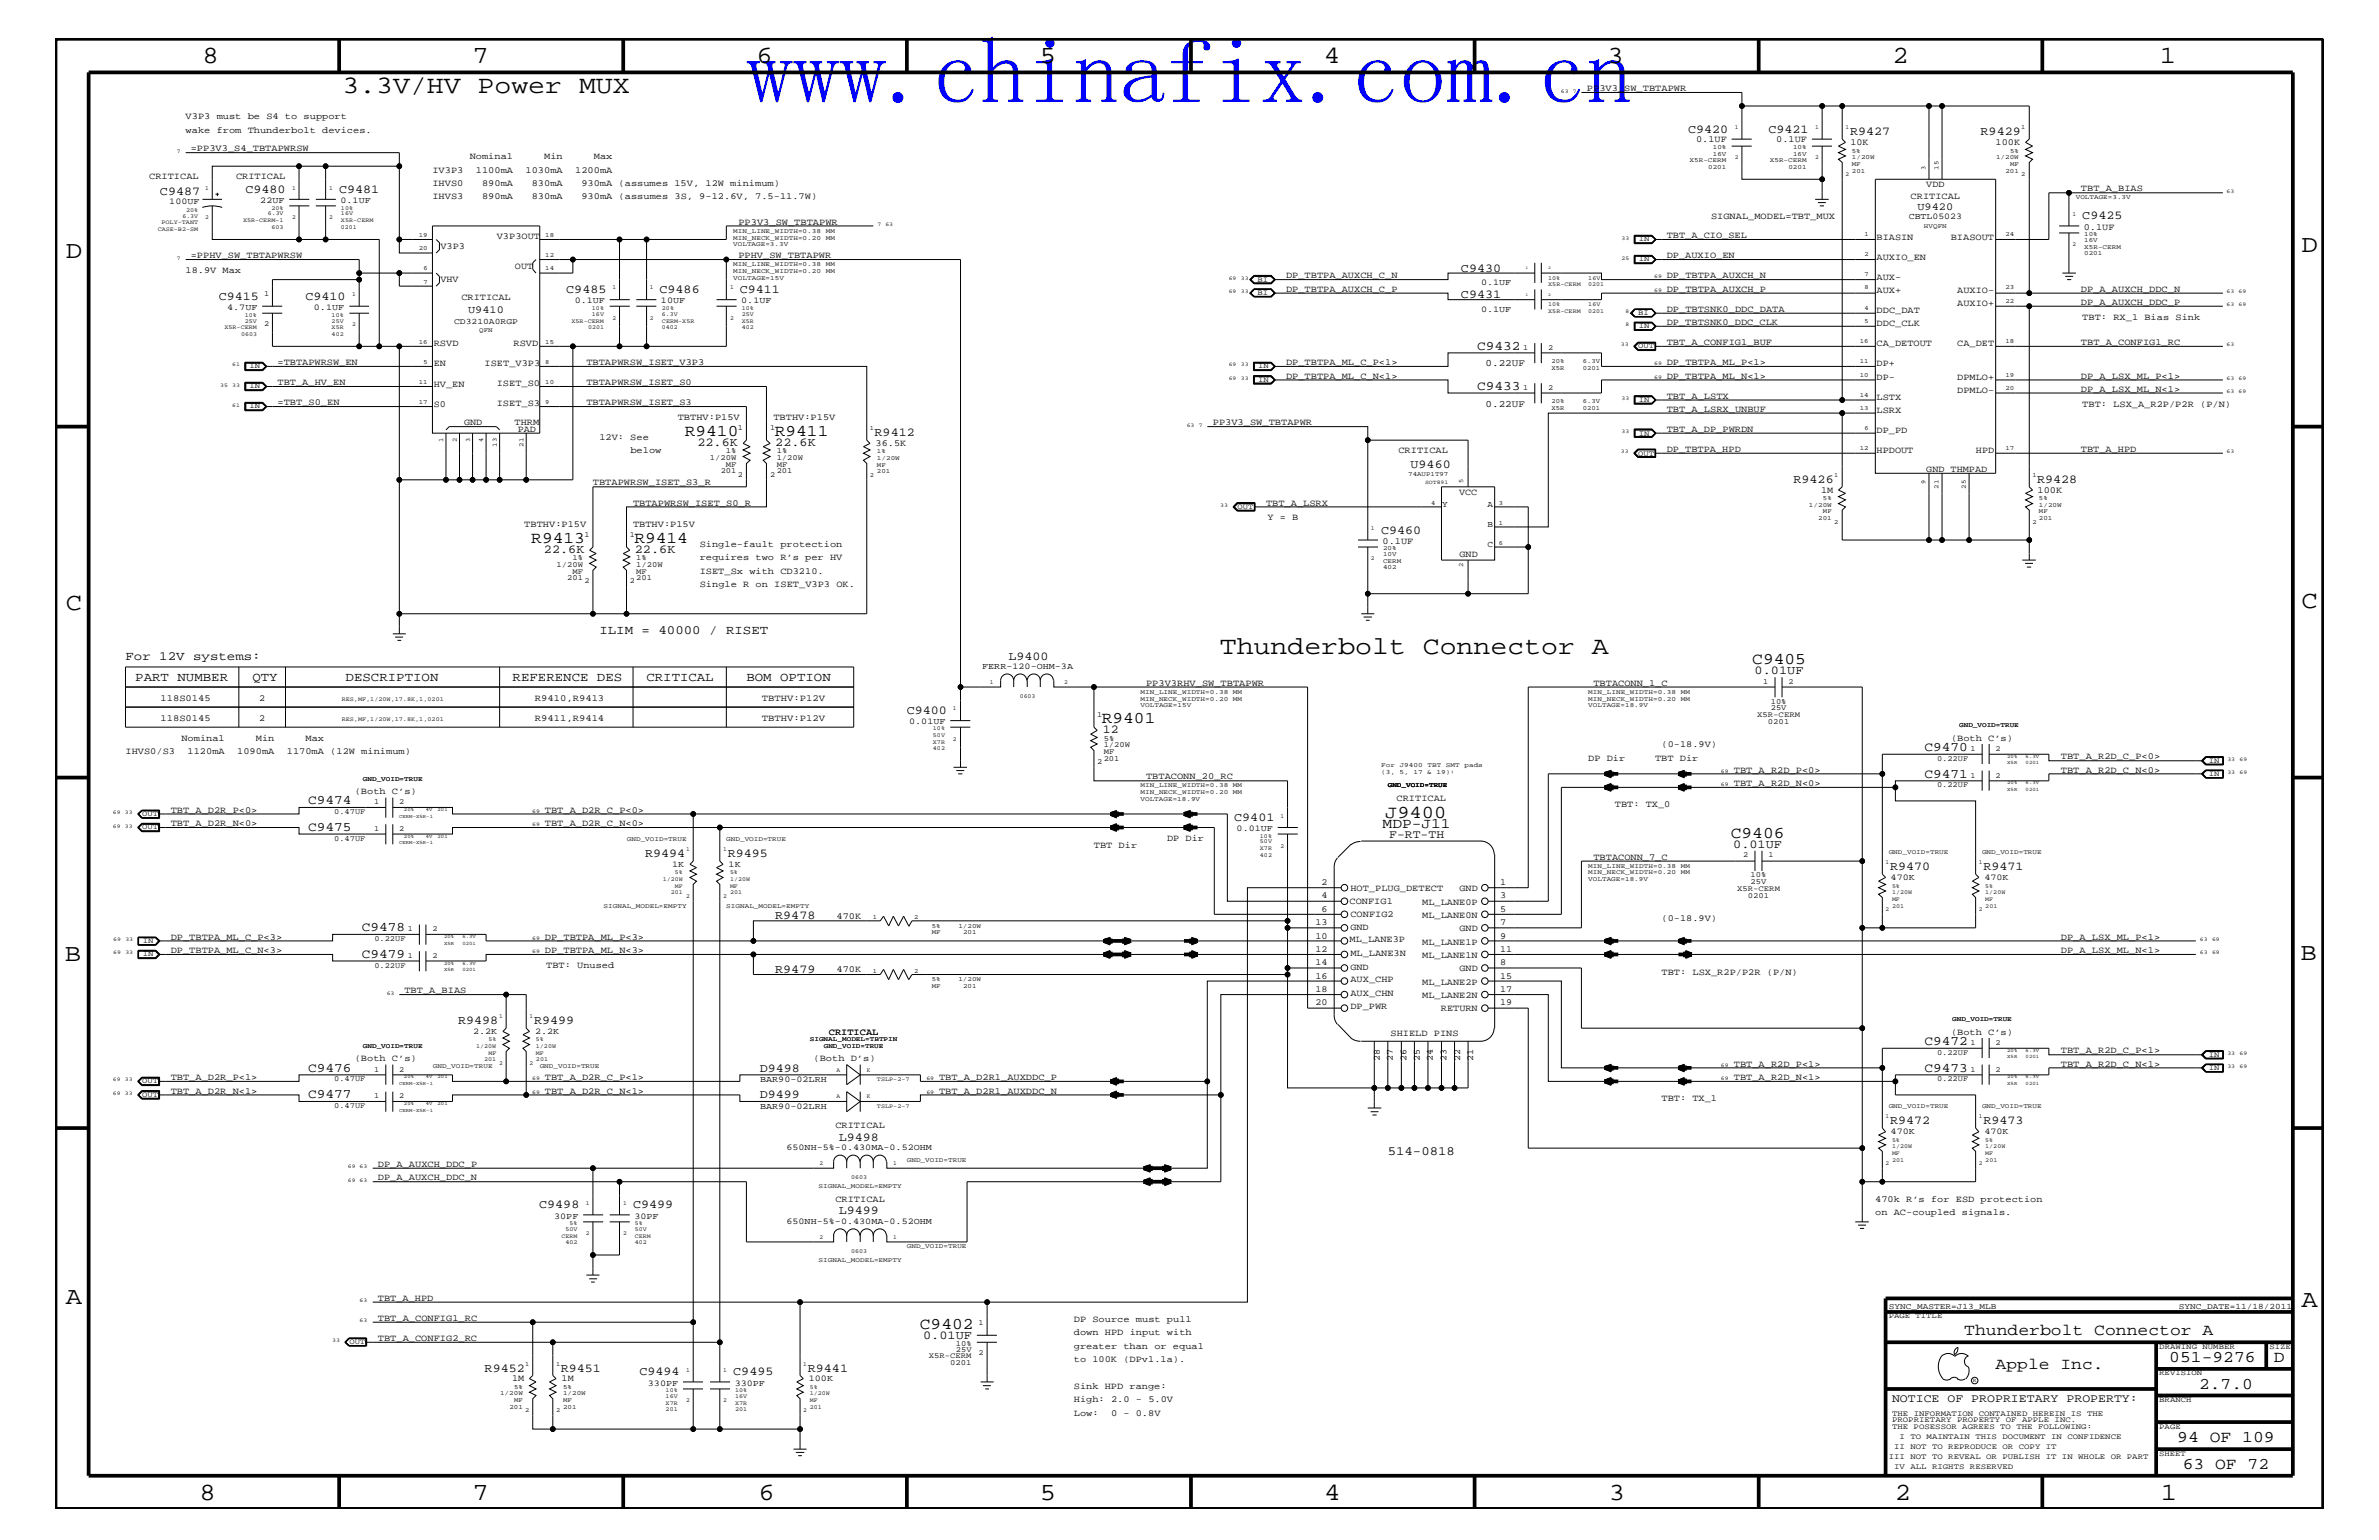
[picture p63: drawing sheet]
<svg xmlns="http://www.w3.org/2000/svg" width="432mm" height="279mm" viewBox="0 0 432 279" stroke-linecap="round" stroke-linejoin="round" font-family="sans-serif">
<defs><g id="words">
<text font-size="16.9" fill="#00f" x="135.5" y="18.7">www.chinafix.com.cn</text>
<g font-size="4.6">
<text x="62.1" y="16.8">3.3V/HV Power MUX</text>
<text x="221.4" y="118.6">Thunderbolt Connector A</text>
</g>
<g font-size="4.5">
<text x="36.7" y="11.5">8</text>
<text x="85.8" y="11.5">7</text>
<text x="137.3" y="11.5">6</text>
<text x="188.7" y="11.5">5</text>
<text x="240.3" y="11.5">4</text>
<text x="291.8" y="11.5">3</text>
<text x="343.5" y="11.5">2</text>
<text x="392" y="11.5">1</text>
<text x="11.9" y="46.8">D</text>
<text x="417.7" y="45.7">D</text>
<text x="11.9" y="110.6">C</text>
<text x="417.7" y="110.3">C</text>
<text x="11.8" y="174.3">B</text>
<text x="417.6" y="174.2">B</text>
<text x="11.9" y="236.7">A</text>
<text x="417.7" y="237.1">A</text>
<text x="36.2" y="272.1">8</text>
<text x="85.8" y="272.1">7</text>
<text x="137.7" y="272.1">6</text>
<text x="188.7" y="272.1">5</text>
<text x="240.4" y="272.1">4</text>
<text x="292" y="272.1">3</text>
<text x="343.9" y="272.1">2</text>
<text x="392.2" y="272.1">1</text>
</g>
<text font-size="3.3" x="251.4" y="148.4">J9400</text>
<g font-size="3">
<text x="124.3" y="79.1">R9410</text>
<text x="140.6" y="79.1">R9411</text>
<text x="96.4" y="98.5">R9413</text>
<text x="115.1" y="98.5">R9414</text>
<text x="318.1" y="120.4">C9405</text>
<text x="200" y="131.3">R9401</text>
<text x="314.2" y="152">C9406</text>
<text x="167" y="241.1">C9402</text>
<text x="356.5" y="242.3">Thunderbolt Connector A</text>
<text x="362.2" y="248.4">Apple Inc.</text>
<text x="393.7" y="247.1">051-9276</text>
<text x="399.2" y="252">2.7.0</text>
<text x="412.7" y="247.1">D</text>
<text x="395.2" y="261.6">94 OF 109</text>
<text x="396.2" y="266.6">63 OF 72</text>
</g>
<text font-size="2.6" x="251" y="150.2">MDP-J11</text>
<g font-size="2.4">
<text x="268.1" y="63.4">C9432</text>
<text x="268.1" y="70.7">C9433</text>
<text x="349.3" y="136.2">C9470</text>
<text x="349.3" y="141.1">C9471</text>
<text x="55.9" y="145.9">C9474</text>
<text x="55.9" y="150.7">C9475</text>
<text x="65.7" y="173.8">C9479</text>
<text x="65.7" y="168.9">C9478</text>
<text x="349.3" y="189.5">C9472</text>
<text x="55.9" y="194.4">C9476</text>
<text x="349.3" y="194.4">C9473</text>
<text x="55.9" y="199.2">C9477</text>
</g>
<g font-size="2.3">
<text x="22.8" y="119.8">For 12V systems:</text>
<text x="108.8" y="115">ILIM = 40000 / RISET</text>
<text x="24.6" y="123.5">PART NUMBER</text>
<text x="45.8" y="123.5">QTY</text>
<text x="62.7" y="123.5">DESCRIPTION</text>
<text x="93" y="123.5">REFERENCE DES</text>
<text x="117.3" y="123.5">CRITICAL</text>
<text x="135.5" y="123.5">BOM OPTION</text>
<text x="251.9" y="209.6">514-0818</text>
</g>
<g font-size="2.2">
<text x="306.4" y="24.1">C9420</text>
<text x="321" y="24.1">C9421</text>
<text x="335.8" y="24.6">R9427</text>
<text x="359.5" y="24.6">R9429</text>
<text x="29" y="35.3">C9487</text>
<text x="44.5" y="35">C9480</text>
<text x="61.6" y="35">C9481</text>
<text x="378" y="39.8">C9425</text>
<text x="102.8" y="53.2">C9485</text>
<text x="119.7" y="53.2">C9486</text>
<text x="134.3" y="53.2">C9411</text>
<text x="265.2" y="49.3">C9430</text>
<text x="39.7" y="54.4">C9415</text>
<text x="55.5" y="54.4">C9410</text>
<text x="265.2" y="54.1">C9431</text>
<text x="126.6" y="80.9">22.6K</text>
<text x="140.7" y="80.9">22.6K</text>
<text x="158.7" y="79.1">R9412</text>
<text x="256" y="84.9">U9460</text>
<text x="325.5" y="87.6">R9426</text>
<text x="369.7" y="87.6">R9428</text>
<text x="98.7" y="100.4">22.6K</text>
<text x="115.2" y="100.4">22.6K</text>
<text x="250.7" y="96.8">C9460</text>
<text x="183" y="119.7">L9400</text>
<text x="318.5" y="122.3">0.01UF</text>
<text x="164.6" y="129.6">C9400</text>
<text x="200.2" y="133">12</text>
<text x="224" y="149">C9401</text>
<text x="117.1" y="155.5">R9494</text>
<text x="132.1" y="155.5">R9495</text>
<text x="314.6" y="153.8">0.01UF</text>
<text x="343.1" y="157.9">R9470</text>
<text x="360" y="157.9">R9471</text>
<text x="140.7" y="166.7">R9478</text>
<text x="140.7" y="176.5">R9479</text>
<text x="83.1" y="185.8">R9498</text>
<text x="96.9" y="185.8">R9499</text>
<text x="137.9" y="194.4">D9498</text>
<text x="137.9" y="199.2">D9499</text>
<text x="343.1" y="204">R9472</text>
<text x="360" y="204">R9473</text>
<text x="152.2" y="207">L9498</text>
<text x="97.9" y="219.2">C9498</text>
<text x="114.9" y="219.2">C9499</text>
<text x="152.2" y="220.3">L9499</text>
<text x="167.6" y="242.9">0.01UF</text>
<text x="88" y="248.9">R9452</text>
<text x="101.8" y="248.9">R9451</text>
<text x="116.1" y="249.5">C9494</text>
<text x="133.1" y="249.5">C9495</text>
<text x="146.6" y="248.9">R9441</text>
</g>
<g font-size="2.1">
<text x="252.1" y="152">F-RT-TH</text>
<text x="343.4" y="254.4">NOTICE OF PROPRIETARY PROPERTY:</text>
</g>
<g font-size="1.9">
<text x="348" y="38">U9420</text>
<text x="85" y="56.8">U9410</text>
</g>
<g font-size="1.8">
<text x="269.6" y="66.5">0.22UF</text>
<text x="269.6" y="73.8">0.22UF</text>
</g>
<g font-size="1.7">
<text x="288" y="16.5">PP3V3_SW_TBTAPWR</text>
<text x="33.7" y="21.6">V3P3 must be S4 to support</text>
<text x="33.7" y="24.1">wake from Thunderbolt devices.</text>
<text x="34.6" y="27.5">=PP3V3_S4_TBTAPWRSW</text>
<text x="85.2" y="28.9">Nominal</text>
<text x="98.8" y="28.9">Min</text>
<text x="107.8" y="28.9">Max</text>
<text x="307.8" y="25.9">0.1UF</text>
<text x="322.4" y="25.9">0.1UF</text>
<text x="335.9" y="26.4">10K</text>
<text x="362.2" y="26.4">100K</text>
<text x="27.1" y="32.5">CRITICAL</text>
<text x="42.8" y="32.5">CRITICAL</text>
<text x="78.5" y="31.4">IV3P3</text>
<text x="78.5" y="33.7">IHVS0</text>
<text x="86.4" y="31.4">1100mA</text>
<text x="87.5" y="33.7">890mA</text>
<text x="95.4" y="31.4">1030mA</text>
<text x="96.5" y="33.7">830mA</text>
<text x="104.4" y="31.4">1200mA</text>
<text x="105.5" y="33.7">930mA (assumes 15V, 12W minimum)</text>
<text x="349.6" y="34">VDD</text>
<text x="377.7" y="34.7">TBT_A_BIAS</text>
<text x="78.5" y="36.2">IHVS3</text>
<text x="87.5" y="36.2">890mA</text>
<text x="96.5" y="36.2">830mA</text>
<text x="105.5" y="36.2">930mA (assumes 3S, 9-12.6V, 7.5-11.7W)</text>
<text x="134" y="40.8">PP3V3_SW_TBTAPWR</text>
<text x="310.6" y="39.8">SIGNAL_MODEL=TBT_MUX</text>
<text x="346.8" y="36.2">CRITICAL</text>
<text x="378.2" y="41.7">0.1UF</text>
<text x="34.6" y="46.8">=PPHV_SW_TBTAPWRSW</text>
<text x="79.9" y="45.2">V3P3</text>
<text x="90.2" y="43.4">V3P3OUT</text>
<text x="134" y="46.8">PPHV_SW_TBTAPWR</text>
<text x="302.5" y="46.8">DP_AUXIO_EN</text>
<text x="302.5" y="43.2">TBT_A_CIO_SEL</text>
<text x="340.6" y="47.1">AUXIO_EN</text>
<text x="340.6" y="43.5">BIASIN</text>
<text x="354.1" y="43.5">BIASOUT</text>
<text x="33.7" y="49.6">18.9V Max</text>
<text x="79.9" y="51.3">VHV</text>
<text x="93.5" y="48.8">OUT</text>
<text x="233.4" y="52.9">DP_TBTPA_AUXCH_C_P</text>
<text x="233.4" y="50.5">DP_TBTPA_AUXCH_C_N</text>
<text x="302.5" y="50.5">DP_TBTPA_AUXCH_N</text>
<text x="302.5" y="52.9">DP_TBTPA_AUXCH_P</text>
<text x="340.6" y="53.2">AUX+</text>
<text x="340.6" y="50.7">AUX-</text>
<text x="355.3" y="53.2">AUXIO-</text>
<text x="377.7" y="52.9">DP_A_AUXCH_DDC_N</text>
<text x="83.7" y="54.4">CRITICAL</text>
<text x="302.5" y="56.6">DP_TBTSNK0_DDC_DATA</text>
<text x="302.5" y="59">DP_TBTSNK0_DDC_CLK</text>
<text x="340.6" y="56.8">DDC_DAT</text>
<text x="340.6" y="59.2">DDC_CLK</text>
<text x="355.3" y="55.6">AUXIO+</text>
<text x="377.7" y="55.3">DP_A_AUXCH_DDC_P</text>
<text x="378" y="58">TBT: RX_1 Bias Sink</text>
<text x="78.7" y="62.9">RSVD</text>
<text x="93.2" y="62.9">RSVD</text>
<text x="302.5" y="62.6">TBT_A_CONFIG1_BUF</text>
<text x="340.6" y="62.9">CA_DETOUT</text>
<text x="355.3" y="62.9">CA_DET</text>
<text x="377.7" y="62.6">TBT_A_CONFIG1_RC</text>
<text x="50.4" y="69.9">TBT_A_HV_EN</text>
<text x="50.4" y="66.2">=TBTAPWRSW_EN</text>
<text x="78.7" y="66.5">EN</text>
<text x="78.7" y="70.1">HV_EN</text>
<text x="88" y="66.4">ISET_V3P3</text>
<text x="90.2" y="70">ISET_S0</text>
<text x="106.4" y="69.9">TBTAPWRSW_ISET_S0</text>
<text x="106.4" y="66.2">TBTAPWRSW_ISET_V3P3</text>
<text x="233.4" y="66.2">DP_TBTPA_ML_C_P&lt;1&gt;</text>
<text x="233.4" y="68.7">DP_TBTPA_ML_C_N&lt;1&gt;</text>
<text x="302.5" y="68.7">DP_TBTPA_ML_N&lt;1&gt;</text>
<text x="302.5" y="66.2">DP_TBTPA_ML_P&lt;1&gt;</text>
<text x="340.6" y="68.9">DP-</text>
<text x="340.6" y="66.5">DP+</text>
<text x="355.3" y="68.9">DPMLO+</text>
<text x="355.3" y="71.3">DPMLO-</text>
<text x="377.7" y="68.7">DP_A_LSX_ML_P&lt;1&gt;</text>
<text x="377.7" y="71.1">DP_A_LSX_ML_N&lt;1&gt;</text>
<text x="50.4" y="73.5">=TBT_S0_EN</text>
<text x="78.7" y="73.8">S0</text>
<text x="84.2" y="77.2">GND</text>
<text x="90.2" y="73.7">ISET_S3</text>
<text x="93.4" y="77.2">THRM</text>
<text x="106.4" y="73.5">TBTAPWRSW_ISET_S3</text>
<text x="123" y="76.2">TBTHV:P15V</text>
<text x="140.4" y="76.2">TBTHV:P15V</text>
<text x="220.1" y="77.2">PP3V3_SW_TBTAPWR</text>
<text x="302.5" y="72.3">TBT_A_LSTX</text>
<text x="302.5" y="74.7">TBT_A_LSRX_UNBUF</text>
<text x="340.6" y="72.6">LSTX</text>
<text x="340.6" y="75">LSRX</text>
<text x="378" y="73.8">TBT: LSX_A_R2P/P2R (P/N)</text>
<text x="94" y="78.3">PAD</text>
<text x="108.8" y="79.9">12V: See</text>
<text x="114.4" y="82.2">below</text>
<text x="158.9" y="80.9">36.5K</text>
<text x="253.8" y="82.2">CRITICAL</text>
<text x="302.5" y="78.3">TBT_A_DP_PWRDN</text>
<text x="302.5" y="82">DP_TBTPA_HPD</text>
<text x="340.6" y="78.6">DP_PD</text>
<text x="340.6" y="82.2">HPDOUT</text>
<text x="358.6" y="82.2">HPD</text>
<text x="377.7" y="82">TBT_A_HPD</text>
<text x="107.6" y="88.1">TBTAPWRSW_ISET_S3_R</text>
<text x="264.8" y="89.8">VCC</text>
<text x="330.5" y="89.4">1M</text>
<text x="349.6" y="85.6">GND THMPAD</text>
<text x="369.8" y="89.4">100K</text>
<text x="95.2" y="95.6">TBTHV:P15V</text>
<text x="114.9" y="95.6">TBTHV:P15V</text>
<text x="114.9" y="91.7">TBTAPWRSW_ISET_S0_R</text>
<text x="229.8" y="91.7">TBT_A_LSRX</text>
<text x="230" y="94.3">Y = B</text>
<text x="127" y="101.6">requires two R’s per HV</text>
<text x="127" y="99.3">Single-fault protection</text>
<text x="251" y="98.7">0.1UF</text>
<text x="264.9" y="101">GND</text>
<text x="127" y="106.5">Single R on ISET_V3P3 OK.</text>
<text x="127" y="104.1">ISET_Sx with CD3210.</text>
<text x="208" y="124.4">PP3V3RHV_SW_TBTAPWR</text>
<text x="289.2" y="124.4">TBTACONN_1_C</text>
<text x="29.1" y="130.8">118S0145</text>
<text x="29.1" y="127.1">118S0145</text>
<text x="47" y="130.8">2</text>
<text x="47" y="127.1">2</text>
<text x="97.1" y="130.8">R9411,R9414</text>
<text x="97.1" y="127.1">R9410,R9413</text>
<text x="138.3" y="130.8">TBTHV:P12V</text>
<text x="138.3" y="127.1">TBTHV:P12V</text>
<text x="22.8" y="136.8">IHVS0/S3</text>
<text x="32.9" y="134.4">Nominal</text>
<text x="34" y="136.8">1120mA</text>
<text x="43.1" y="136.8">1090mA</text>
<text x="46.4" y="134.4">Min</text>
<text x="52.1" y="136.8">1170mA (12W minimum)</text>
<text x="55.5" y="134.4">Max</text>
<text x="301.6" y="135.6">(0-18.9V)</text>
<text x="354.1" y="134.4">(Both C’s)</text>
<text x="374.1" y="137.8">TBT_A_R2D_C_P&lt;0&gt;</text>
<text x="208" y="141.4">TBTACONN_20_RC</text>
<text x="288.3" y="138">DP Dir</text>
<text x="300.4" y="138">TBT Dir</text>
<text x="314.7" y="142.6">TBT_A_R2D_N&lt;0&gt;</text>
<text x="314.7" y="140.2">TBT_A_R2D_P&lt;0&gt;</text>
<text x="374.1" y="140.2">TBT_A_R2D_C_N&lt;0&gt;</text>
<text x="31" y="147.5">TBT_A_D2R_P&lt;0&gt;</text>
<text x="31" y="149.9">TBT_A_D2R_N&lt;0&gt;</text>
<text x="64.4" y="144">(Both C’s)</text>
<text x="98.9" y="147.5">TBT_A_D2R_C_P&lt;0&gt;</text>
<text x="98.9" y="149.9">TBT_A_D2R_C_N&lt;0&gt;</text>
<text x="253.5" y="145.3">CRITICAL</text>
<text x="293.1" y="146.5">TBT: TX_0</text>
<text x="198.5" y="153.8">TBT Dir</text>
<text x="211.8" y="152.6">DP Dir</text>
<text x="289.2" y="156">TBTACONN_7_C</text>
<text x="239.9" y="160.6">2</text>
<text x="245.1" y="161.6">HOT_PLUG_DETECT</text>
<text x="264.9" y="161.7">GND</text>
<text x="272.3" y="160.6">1</text>
<text x="151.8" y="166.7">470K</text>
<text x="238.8" y="167.8">13</text>
<text x="239.9" y="163">4</text>
<text x="239.9" y="165.4">6</text>
<text x="244.9" y="163.9">CONFIG1</text>
<text x="245.1" y="166.4">CONFIG2</text>
<text x="258.1" y="166.5">ML_LANE0N</text>
<text x="258.1" y="164.1">ML_LANE0P</text>
<text x="272.3" y="165.4">5</text>
<text x="272.3" y="163">3</text>
<text x="272.3" y="167.8">7</text>
<text x="301.6" y="167.1">(0-18.9V)</text>
<text x="31" y="170.5">DP_TBTPA_ML_C_P&lt;3&gt;</text>
<text x="31" y="172.9">DP_TBTPA_ML_C_N&lt;3&gt;</text>
<text x="98.9" y="172.9">DP_TBTPA_ML_N&lt;3&gt;</text>
<text x="98.9" y="170.5">DP_TBTPA_ML_P&lt;3&gt;</text>
<text x="238.8" y="172.7">12</text>
<text x="238.8" y="170.3">10</text>
<text x="244.9" y="170.9">ML_LANE3P</text>
<text x="245.1" y="168.7">GND</text>
<text x="245.1" y="173.4">ML_LANE3N</text>
<text x="258.1" y="171.4">ML_LANE1P</text>
<text x="258.1" y="173.8">ML_LANE1N</text>
<text x="264.9" y="168.9">GND</text>
<text x="272.3" y="172.7">11</text>
<text x="272.3" y="170.3">9</text>
<text x="374.1" y="170.5">DP_A_LSX_ML_P&lt;1&gt;</text>
<text x="374.1" y="172.9">DP_A_LSX_ML_N&lt;1&gt;</text>
<text x="99.1" y="175.6">TBT: Unused</text>
<text x="151.8" y="176.3">470K</text>
<text x="238.8" y="179.9">18</text>
<text x="238.8" y="177.6">16</text>
<text x="238.8" y="175.1">14</text>
<text x="245.1" y="178.3">AUX_CHP</text>
<text x="245.1" y="176">GND</text>
<text x="258.1" y="178.7">ML_LANE2P</text>
<text x="264.9" y="176.2">GND</text>
<text x="272.3" y="179.9">17</text>
<text x="272.3" y="177.6">15</text>
<text x="272.3" y="175.1">8</text>
<text x="301.6" y="176.8">TBT: LSX_R2P/P2R (P/N)</text>
<text x="73.4" y="180.2">TBT_A_BIAS</text>
<text x="238.8" y="182.4">20</text>
<text x="245.1" y="183.1">DP_PWR</text>
<text x="245.1" y="180.7">AUX_CHN</text>
<text x="258.1" y="181">ML_LANE2N</text>
<text x="261.5" y="183.5">RETURN</text>
<text x="272.3" y="182.4">19</text>
<text x="150.5" y="187.7">CRITICAL</text>
<text x="252.4" y="188">SHIELD PINS</text>
<text x="354.1" y="187.7">(Both C’s)</text>
<text x="374.1" y="191.1">TBT_A_R2D_C_P&lt;1&gt;</text>
<text x="31" y="195.9">TBT_A_D2R_P&lt;1&gt;</text>
<text x="64.4" y="192.6">(Both C’s)</text>
<text x="98.9" y="195.9">TBT_A_D2R_C_P&lt;1&gt;</text>
<text x="147.7" y="192.6">(Both D’s)</text>
<text x="170.4" y="195.9">TBT_A_D2R1_AUXDDC_P</text>
<text x="250.4" y="192.5" transform="rotate(-90 250.4 192.5)">28</text>
<text x="252.8" y="192.5" transform="rotate(-90 252.8 192.5)">27</text>
<text x="255.3" y="192.5" transform="rotate(-90 255.3 192.5)">26</text>
<text x="257.7" y="192.5" transform="rotate(-90 257.7 192.5)">25</text>
<text x="260.1" y="192.5" transform="rotate(-90 260.1 192.5)">24</text>
<text x="262.6" y="192.5" transform="rotate(-90 262.6 192.5)">23</text>
<text x="265" y="192.5" transform="rotate(-90 265 192.5)">22</text>
<text x="267.4" y="192.5" transform="rotate(-90 267.4 192.5)">21</text>
<text x="314.7" y="193.6">TBT_A_R2D_P&lt;1&gt;</text>
<text x="314.7" y="195.9">TBT_A_R2D_N&lt;1&gt;</text>
<text x="374.1" y="193.6">TBT_A_R2D_C_N&lt;1&gt;</text>
<text x="31" y="198.4">TBT_A_D2R_N&lt;1&gt;</text>
<text x="98.9" y="198.4">TBT_A_D2R_C_N&lt;1&gt;</text>
<text x="170.4" y="198.4">TBT_A_D2R1_AUXDDC_N</text>
<text x="301.6" y="199.8">TBT: TX_1</text>
<text x="151.6" y="204.7">CRITICAL</text>
<text x="68.6" y="214.2">DP_A_AUXCH_DDC_N</text>
<text x="68.6" y="211.7">DP_A_AUXCH_DDC_P</text>
<text x="151.6" y="218">CRITICAL</text>
<text x="340.4" y="218">470k R’s for ESD protection</text>
<text x="340.4" y="220.4">on AC-coupled signals.</text>
<text x="68.6" y="236">TBT_A_HPD</text>
<text x="68.6" y="239.6">TBT_A_CONFIG1_RC</text>
<text x="194.9" y="239.9">DP Source must pull</text>
<text x="68.6" y="243.3">TBT_A_CONFIG2_RC</text>
<text x="194.9" y="244.7">greater than or equal</text>
<text x="194.9" y="242.3">down HPD input with</text>
<text x="93" y="250.6">1M</text>
<text x="101.9" y="250.6">1M</text>
<text x="194.9" y="252">Sink HPD range:</text>
<text x="194.9" y="247.1">to 100K (DPv1.1a).</text>
<text x="194.9" y="256.8">Low:</text>
<text x="194.9" y="254.4">High: 2.0 - 5.0V</text>
<text x="201.7" y="256.8">0 - 0.8V</text>
</g>
<g font-size="1.6">
<text x="30.7" y="37">100UF</text>
<text x="47.2" y="36.8">22UF</text>
<text x="61.8" y="36.8">0.1UF</text>
<text x="346.5" y="39.8">CBTL05023</text>
<text x="268.8" y="51.7">0.1UF</text>
<text x="41.2" y="56.2">4.7UF</text>
<text x="57" y="56.2">0.1UF</text>
<text x="104.3" y="55">0.1UF</text>
<text x="120" y="55">10UF</text>
<text x="134.5" y="55">0.1UF</text>
<text x="268.8" y="56.6">0.1UF</text>
<text x="261.8" y="92">Y</text>
<text x="270" y="95.6">B</text>
<text x="270" y="92">A</text>
<text x="270" y="99.3">C</text>
<text x="178.3" y="121.4">FERR-120-OHM-3A</text>
<text x="165" y="131.3">0.01UF</text>
<text x="224.5" y="150.7">0.01UF</text>
<text x="122" y="157.3">1K</text>
<text x="132.2" y="157.3">1K</text>
<text x="343.2" y="159.7">470K</text>
<text x="360.2" y="159.7">470K</text>
<text x="85.9" y="187.6">2.2K</text>
<text x="97.1" y="187.6">2.2K</text>
<text x="138" y="196.4">BAR90-02LRH</text>
<text x="138" y="201.2">BAR90-02LRH</text>
<text x="142.7" y="208.7">650NH-5%-0.430MA-0.52OHM</text>
<text x="343.2" y="205.8">470K</text>
<text x="360.2" y="205.8">470K</text>
<text x="100.6" y="221.1">30PF</text>
<text x="115.1" y="221.1">30PF</text>
<text x="142.7" y="222">650NH-5%-0.430MA-0.52OHM</text>
<text x="117.6" y="251.4">330PF</text>
<text x="133.3" y="251.4">330PF</text>
<text x="146.8" y="250.6">100K</text>
</g>
<g font-size="1.5">
<text x="82.4" y="58.7">CD3210A0RGP</text>
<text x="342.8" y="237.4">SYNC_MASTER=J13_MLB</text>
<text x="395.5" y="237.4">SYNC_DATE=11/18/2011</text>
</g>
<g font-size="1.4">
<text x="297.4" y="47.4">IN</text>
<text x="297.4" y="43.8">IN</text>
<text x="47.9" y="53.8">1</text>
<text x="228.3" y="51.1">BI</text>
<text x="228.3" y="53.5">BI</text>
<text x="47.9" y="59.2">2</text>
<text x="297.3" y="57.2">BI</text>
<text x="297.4" y="59.5">IN</text>
<text x="276.4" y="63.4">1</text>
<text x="281" y="63.4">2</text>
<text x="297.3" y="63.2">OUT</text>
<text x="45.3" y="70.5">IN</text>
<text x="45.3" y="66.8">IN</text>
<text x="228.3" y="66.8">IN</text>
<text x="228.3" y="69.3">IN</text>
<text x="276.4" y="70.7">1</text>
<text x="281" y="70.7">2</text>
<text x="45.3" y="74.1">IN</text>
<text x="297.4" y="72.9">IN</text>
<text x="128.9" y="83.5">1/20W</text>
<text x="131.7" y="82.2">1%</text>
<text x="133.9" y="78">1</text>
<text x="139.8" y="78">1</text>
<text x="141" y="83.5">1/20W</text>
<text x="141" y="82.2">1%</text>
<text x="297.3" y="82.7">OUT</text>
<text x="297.4" y="79">IN</text>
<text x="130.8" y="85.9">201</text>
<text x="131.7" y="84.7">MF</text>
<text x="133.9" y="86.5">2</text>
<text x="139.8" y="86.5">2</text>
<text x="141" y="85.9">201</text>
<text x="141" y="84.7">MF</text>
<text x="224.6" y="92.3">OUT</text>
<text x="103.9" y="101.6">1%</text>
<text x="106.1" y="97.4">1</text>
<text x="114.3" y="97.4">1</text>
<text x="115.5" y="101.6">1%</text>
<text x="101" y="102.9">1/20W</text>
<text x="103" y="105.3">201</text>
<text x="103.9" y="104.1">MF</text>
<text x="106.1" y="105.9">2</text>
<text x="114.3" y="105.9">2</text>
<text x="115.5" y="102.9">1/20W</text>
<text x="115.5" y="105.3">201</text>
<text x="115.5" y="104.1">MF</text>
<text x="320" y="124.1">1</text>
<text x="324.6" y="124.1">2</text>
<text x="199.1" y="130.2">1</text>
<text x="318.9" y="130.2">X5R-CERM</text>
<text x="320.9" y="131.3">0201</text>
<text x="321.4" y="127.7">10%</text>
<text x="321.4" y="128.9">25V</text>
<text x="200.3" y="135.6">1/20W</text>
<text x="200.3" y="134.4">5%</text>
<text x="200.3" y="136.8">MF</text>
<text x="357.6" y="136.2">1</text>
<text x="362.2" y="136.2">2</text>
<text x="199.1" y="138.6">2</text>
<text x="200.3" y="138">201</text>
<text x="351.6" y="138">0.22UF</text>
<text x="351.6" y="142.9">0.22UF</text>
<text x="357.6" y="141.1">1</text>
<text x="362.2" y="141.1">2</text>
<text x="400.9" y="138.4">IN</text>
<text x="400.9" y="140.8">IN</text>
<text x="25.8" y="148.1">OUT</text>
<text x="60.7" y="147.7">0.47UF</text>
<text x="67.9" y="145.9">1</text>
<text x="72.5" y="145.9">2</text>
<text x="25.8" y="150.5">OUT</text>
<text x="60.7" y="152.6">0.47UF</text>
<text x="67.9" y="150.7">1</text>
<text x="72.5" y="150.7">2</text>
<text x="316.4" y="155.6">2</text>
<text x="321" y="155.6">1</text>
<text x="315.3" y="161.7">X5R-CERM</text>
<text x="317.8" y="159.2">10%</text>
<text x="317.8" y="160.5">25V</text>
<text x="317.2" y="162.8">0201</text>
<text x="25.9" y="171.1">IN</text>
<text x="25.9" y="173.5">IN</text>
<text x="67.9" y="170.7">0.22UF</text>
<text x="74" y="173.8">1</text>
<text x="74" y="168.9">1</text>
<text x="78.5" y="173.8">2</text>
<text x="78.5" y="168.9">2</text>
<text x="67.9" y="175.6">0.22UF</text>
<text x="351.6" y="191.4">0.22UF</text>
<text x="357.6" y="189.5">1</text>
<text x="362.2" y="189.5">2</text>
<text x="400.9" y="191.7">IN</text>
<text x="25.8" y="196.5">OUT</text>
<text x="60.7" y="196.2">0.47UF</text>
<text x="67.9" y="194.4">1</text>
<text x="72.5" y="194.4">2</text>
<text x="351.6" y="196.2">0.22UF</text>
<text x="357.6" y="194.4">1</text>
<text x="362.2" y="194.4">2</text>
<text x="400.9" y="194.2">IN</text>
<text x="25.8" y="199">OUT</text>
<text x="60.7" y="201">0.47UF</text>
<text x="67.9" y="199.2">1</text>
<text x="72.5" y="199.2">2</text>
<text x="342.8" y="239.2">PAGE TITLE</text>
<text x="63.4" y="243.9">OUT</text>
<text x="173.5" y="245.2">25V</text>
<text x="173.5" y="244.1">10%</text>
<text x="177.6" y="240.5">1</text>
<text x="177.6" y="245.9">2</text>
<text x="391.9" y="244.7">DRAWING NUMBER</text>
<text x="411.9" y="244.7">SIZE</text>
<text x="168.6" y="246.4">X5R-CERM</text>
<text x="172.5" y="247.6">0201</text>
<text x="391.9" y="249.5">REVISION</text>
<text x="343.4" y="256.8">THE INFORMATION CONTAINED HEREIN IS THE</text>
<text x="391.9" y="254.4">BRANCH</text>
<text x="343.4" y="258">PROPRIETARY PROPERTY OF APPLE INC.</text>
<text x="343.4" y="259.3">THE POSESSOR AGREES TO THE FOLLOWING:</text>
<text x="343.8" y="262.9">II NOT TO REPRODUCE OR COPY IT</text>
<text x="344.8" y="261.1">I TO MAINTAIN THIS DOCUMENT IN CONFIDENCE</text>
<text x="391.9" y="259.3">PAGE</text>
<text x="342.8" y="264.7">III NOT TO REVEAL OR PUBLISH IT IN WHOLE OR PART</text>
<text x="343.8" y="266.6">IV ALL RIGHTS RESERVED</text>
<text x="391.9" y="264.1">SHEET</text>
</g>
<g font-size="1.2">
<text x="366.9" y="23.5">1</text>
<text x="306.7" y="29.4">X5R-CERM</text>
<text x="310.9" y="27.1">10%</text>
<text x="310.9" y="28.2">16V</text>
<text x="321.2" y="29.4">X5R-CERM</text>
<text x="325.5" y="28.2">16V</text>
<text x="325.5" y="27.1">10%</text>
<text x="336.1" y="28.9">1/20W</text>
<text x="336.1" y="27.7">5%</text>
<text x="362.3" y="28.9">1/20W</text>
<text x="364.8" y="27.7">5%</text>
<text x="310" y="30.6">0201</text>
<text x="324.6" y="30.6">0201</text>
<text x="336.1" y="30.2">MF</text>
<text x="336.1" y="31.4">201</text>
<text x="349.5" y="30.8" transform="rotate(-90 349.5 30.8)">3</text>
<text x="351.9" y="30.8" transform="rotate(-90 351.9 30.8)">15</text>
<text x="364" y="31.4">201</text>
<text x="364.8" y="30.2">MF</text>
<text x="366.9" y="31.9">2</text>
<text x="349.2" y="41.3">HVQFN</text>
<text x="376.8" y="36.2">VOLTAGE=3.3V</text>
<text x="76" y="43">19</text>
<text x="76" y="45.4">20</text>
<text x="99" y="46.6">12</text>
<text x="99" y="43">18</text>
<text x="133.1" y="43.5">MIN_NECK_WIDTH=0.20</text>
<text x="133.1" y="44.6">VOLTAGE=3.3V</text>
<text x="133.1" y="42.3">MIN_LINE_WIDTH=0.38</text>
<text x="149.9" y="43.5">MM</text>
<text x="149.9" y="42.3">MM</text>
<text x="338.4" y="46.5">2</text>
<text x="338.4" y="42.9">1</text>
<text x="364" y="42.9">24</text>
<text x="378.3" y="42.9">10%</text>
<text x="378.3" y="46.3">0201</text>
<text x="378.3" y="45.2">X5R-CERM</text>
<text x="378.3" y="44">16V</text>
<text x="76.9" y="49.1">6</text>
<text x="76.9" y="51.5">7</text>
<text x="99" y="49.1">14</text>
<text x="133.1" y="49.6">MIN_NECK_WIDTH=0.20</text>
<text x="133.1" y="50.7">VOLTAGE=15V</text>
<text x="133.1" y="48.3">MIN_LINE_WIDTH=0.38</text>
<text x="149.9" y="49.6">MM</text>
<text x="149.9" y="48.3">MM</text>
<text x="338.4" y="50.2">7</text>
<text x="338.4" y="52.5">8</text>
<text x="364" y="52.5">23</text>
<text x="338.4" y="58.6">5</text>
<text x="338.4" y="56.2">4</text>
<text x="364" y="55">22</text>
<text x="76" y="62.3">16</text>
<text x="76.9" y="66">5</text>
<text x="87" y="60.2">QFN</text>
<text x="99" y="66">8</text>
<text x="99" y="62.3">15</text>
<text x="281.6" y="65.9">20%</text>
<text x="287.3" y="65.9">6.3V</text>
<text x="337.6" y="62.3">16</text>
<text x="337.6" y="65.9">11</text>
<text x="364" y="62.3">18</text>
<text x="76" y="69.6">11</text>
<text x="99" y="69.6">10</text>
<text x="281.6" y="67.1">X5R</text>
<text x="287.3" y="67.1">0201</text>
<text x="337.6" y="72">14</text>
<text x="337.6" y="68.4">10</text>
<text x="364" y="70.7">20</text>
<text x="364" y="68.4">19</text>
<text x="76" y="73.3">17</text>
<text x="99" y="73.3">9</text>
<text x="281.6" y="73.2">20%</text>
<text x="281.6" y="74.4">X5R</text>
<text x="287.3" y="73.2">6.3V</text>
<text x="287.3" y="74.4">0201</text>
<text x="337.6" y="74.4">13</text>
<text x="80.4" y="80.2" transform="rotate(-90 80.4 80.2)">1</text>
<text x="82.9" y="80.2" transform="rotate(-90 82.9 80.2)">2</text>
<text x="85.3" y="80.2" transform="rotate(-90 85.3 80.2)">3</text>
<text x="87.7" y="80.2" transform="rotate(-90 87.7 80.2)">4</text>
<text x="90.2" y="81.1" transform="rotate(-90 90.2 81.1)">13</text>
<text x="95" y="81.1" transform="rotate(-90 95 81.1)">21</text>
<text x="157.9" y="78">1</text>
<text x="159.2" y="82.2">1%</text>
<text x="159.2" y="83.5">1/20W</text>
<text x="337.6" y="81.6">12</text>
<text x="338.4" y="78">6</text>
<text x="364" y="81.6">17</text>
<text x="157.9" y="86.5">2</text>
<text x="159.2" y="84.7">MF</text>
<text x="159.2" y="85.9">201</text>
<text x="255.6" y="86.4">74AUP1T97</text>
<text x="265.6" y="87.6" transform="rotate(-90 265.6 87.6)">5</text>
<text x="332.9" y="86.5">1</text>
<text x="349.5" y="87.8" transform="rotate(-90 349.5 87.8)">9</text>
<text x="351.9" y="88.7" transform="rotate(-90 351.9 88.7)">21</text>
<text x="356.8" y="88.7" transform="rotate(-90 356.8 88.7)">25</text>
<text x="368.9" y="86.5">1</text>
<text x="259.8" y="91.6">4</text>
<text x="272" y="91.6">3</text>
<text x="272" y="95.2">1</text>
<text x="328.3" y="92">1/20W</text>
<text x="330" y="94.3">201</text>
<text x="330.9" y="90.7">5%</text>
<text x="330.9" y="93.2">MF</text>
<text x="332.9" y="95">2</text>
<text x="368.9" y="95">2</text>
<text x="370.1" y="94.3">201</text>
<text x="370.1" y="92">1/20W</text>
<text x="370.1" y="93.2">MF</text>
<text x="370.1" y="90.7">5%</text>
<text x="251" y="101">10V</text>
<text x="251" y="99.9">20%</text>
<text x="272" y="98.8">6</text>
<text x="251" y="102.1">CERM</text>
<text x="251" y="103.3">402</text>
<text x="265.6" y="102.9" transform="rotate(-90 265.6 102.9)">2</text>
<text x="207" y="125.9">MIN_LINE_WIDTH=0.38</text>
<text x="223.8" y="125.9">MM</text>
<text x="288.3" y="125.9">MIN_LINE_WIDTH=0.38</text>
<text x="305.1" y="125.9">MM</text>
<text x="207" y="127.1">MIN_NECK_WIDTH=0.20</text>
<text x="207" y="128.3">VOLTAGE=15V</text>
<text x="223.8" y="127.1">MM</text>
<text x="288.3" y="128.3">VOLTAGE=18.9V</text>
<text x="288.3" y="127.1">MIN_NECK_WIDTH=0.20</text>
<text x="305.1" y="127.1">MM</text>
<text x="355.6" y="131.9">GND_VOID=TRUE</text>
<text x="65.9" y="141.7">GND_VOID=TRUE</text>
<text x="207" y="142.9">MIN_LINE_WIDTH=0.38</text>
<text x="223.8" y="142.9">MM</text>
<text x="250.7" y="139.2">For</text>
<text x="250.7" y="140.4">(3,</text>
<text x="251.9" y="142.9">GND_VOID=TRUE</text>
<text x="254" y="140.4">5,</text>
<text x="254.1" y="139.2">J9400</text>
<text x="256.6" y="140.4">17</text>
<text x="259.1" y="140.4">&amp;</text>
<text x="259.1" y="139.2">TBT</text>
<text x="260.7" y="140.4">19):</text>
<text x="262.4" y="139.2">SMT</text>
<text x="265.8" y="139.2">pads</text>
<text x="207" y="145.3">VOLTAGE=18.9V</text>
<text x="207" y="144">MIN_NECK_WIDTH=0.20</text>
<text x="223.8" y="144">MM</text>
<text x="113.8" y="152.6">GND_VOID=TRUE</text>
<text x="131.8" y="152.6">GND_VOID=TRUE</text>
<text x="342.8" y="155">GND_VOID=TRUE</text>
<text x="359.7" y="155">GND_VOID=TRUE</text>
<text x="288.3" y="159.9">VOLTAGE=18.9V</text>
<text x="288.3" y="157.4">MIN_LINE_WIDTH=0.38</text>
<text x="288.3" y="158.6">MIN_NECK_WIDTH=0.20</text>
<text x="305.1" y="157.4">MM</text>
<text x="305.1" y="158.6">MM</text>
<text x="109.6" y="164.7">SIGNAL_MODEL=EMPTY</text>
<text x="131.8" y="164.7">SIGNAL_MODEL=EMPTY</text>
<text x="158.4" y="166.7">1</text>
<text x="165.9" y="166.7">2</text>
<text x="169.1" y="168.3">5%</text>
<text x="169.1" y="169.5">MF</text>
<text x="173.9" y="168.3">1/20W</text>
<text x="174.8" y="169.5">201</text>
<text x="158.4" y="176.5">1</text>
<text x="165.9" y="176.5">2</text>
<text x="169.1" y="178">5%</text>
<text x="169.1" y="179.3">MF</text>
<text x="173.9" y="178">1/20W</text>
<text x="174.8" y="179.3">201</text>
<text x="354.3" y="185.3">GND_VOID=TRUE</text>
<text x="65.9" y="190.2">GND_VOID=TRUE</text>
<text x="147" y="188.9">SIGNAL_MODEL=TBTPIN</text>
<text x="149.5" y="190.2">GND_VOID=TRUE</text>
<text x="78.6" y="193.7">GND_VOID=TRUE</text>
<text x="98" y="193.7">GND_VOID=TRUE</text>
<text x="342.8" y="201">GND_VOID=TRUE</text>
<text x="359.7" y="201">GND_VOID=TRUE</text>
<text x="148.6" y="215.6">SIGNAL_MODEL=EMPTY</text>
<text x="164.6" y="210.8">GND_VOID=TRUE</text>
<text x="164.6" y="226.5">GND_VOID=TRUE</text>
<text x="148.6" y="229">SIGNAL_MODEL=EMPTY</text>
<text x="93.3" y="252">5%</text>
<text x="95.3" y="247.8">1</text>
<text x="100.9" y="247.8">1</text>
<text x="102.2" y="252">5%</text>
<text x="90.8" y="253.2">1/20W</text>
<text x="92.5" y="255.6">201</text>
<text x="93.3" y="254.4">MF</text>
<text x="95.3" y="256.2">2</text>
<text x="100.9" y="256.2">2</text>
<text x="102.2" y="255.6">201</text>
<text x="102.2" y="254.4">MF</text>
<text x="102.2" y="253.2">1/20W</text>
</g>
<g font-size="1.1">
<text x="314.9" y="23.5">1</text>
<text x="329.4" y="23.5">1</text>
<text x="334.9" y="23.5">1</text>
<text x="314.9" y="28.9">2</text>
<text x="329.4" y="28.9">2</text>
<text x="37.3" y="34.4">1</text>
<text x="53" y="34.4">1</text>
<text x="59.8" y="34.4">1</text>
<text x="334.9" y="31.9">2</text>
<text x="28.6" y="41.9">CASE-B2-SM</text>
<text x="29.3" y="40.7">POLY-TANT</text>
<text x="33.1" y="39.6">6.3V</text>
<text x="33.8" y="38.4">20%</text>
<text x="37.3" y="39.8">2</text>
<text x="44.1" y="40.3">X5R-CERM-1</text>
<text x="48.6" y="39.1">6.3V</text>
<text x="49.3" y="41.5">603</text>
<text x="49.3" y="38">20%</text>
<text x="53" y="39.8">2</text>
<text x="59.8" y="39.8">2</text>
<text x="61.9" y="39.1">16V</text>
<text x="61.9" y="41.5">0201</text>
<text x="61.9" y="38">10%</text>
<text x="61.9" y="40.3">X5R-CERM</text>
<text x="376.2" y="39.2">1</text>
<text x="376.2" y="44.6">2</text>
<text x="63.9" y="53.8">1</text>
<text x="111.2" y="52.5">1</text>
<text x="117.9" y="52.5">1</text>
<text x="132.5" y="52.5">1</text>
<text x="281" y="50.7">10%</text>
<text x="281" y="51.9">X5R-CERM</text>
<text x="288.3" y="51.9">0201</text>
<text x="288.3" y="50.7">16V</text>
<text x="40.7" y="59.7">X5R-CERM</text>
<text x="44.4" y="58.5">25V</text>
<text x="44.4" y="57.4">10%</text>
<text x="60.2" y="59.7">X5R</text>
<text x="60.2" y="58.5">25V</text>
<text x="60.2" y="57.4">10%</text>
<text x="63.9" y="59.2">2</text>
<text x="103.7" y="58.5">X5R-CERM</text>
<text x="106.8" y="59.7">0201</text>
<text x="107.4" y="57.3">16V</text>
<text x="107.4" y="56.2">10%</text>
<text x="111.2" y="58">2</text>
<text x="117.9" y="58">2</text>
<text x="120.1" y="59.7">0402</text>
<text x="120.1" y="58.5">CERM-X5R</text>
<text x="120.1" y="56.2">20%</text>
<text x="120.1" y="57.3">6.3V</text>
<text x="132.5" y="58">2</text>
<text x="134.6" y="59.7">402</text>
<text x="134.6" y="57.3">25V</text>
<text x="134.6" y="56.2">10%</text>
<text x="134.6" y="58.5">X5R</text>
<text x="281" y="55.6">10%</text>
<text x="281" y="56.8">X5R-CERM</text>
<text x="288.3" y="56.8">0201</text>
<text x="288.3" y="55.6">16V</text>
<text x="43.8" y="60.9">0603</text>
<text x="60.2" y="60.9">402</text>
<text x="248.8" y="96.2">1</text>
<text x="248.8" y="101.6">2</text>
<text x="179.7" y="124.1">1</text>
<text x="193.1" y="124.1">2</text>
<text x="62" y="130.8">RES,MF,1/20W,17.8K,1,0201</text>
<text x="62" y="127.1">RES,MF,1/20W,17.8K,1,0201</text>
<text x="173" y="128.9">1</text>
<text x="185.1" y="126.6">0603</text>
<text x="169.3" y="134.9">X7R</text>
<text x="169.3" y="133.6">50V</text>
<text x="169.3" y="132.5">10%</text>
<text x="169.3" y="136.1">402</text>
<text x="173" y="134.4">2</text>
<text x="232.4" y="148.4">1</text>
<text x="124.5" y="154.4">1</text>
<text x="131.2" y="154.4">1</text>
<text x="228.7" y="155.5">402</text>
<text x="228.7" y="154.3">X7R</text>
<text x="228.7" y="152">10%</text>
<text x="228.7" y="153">50V</text>
<text x="232.4" y="153.8">2</text>
<text x="120.3" y="159.9">1/20W</text>
<text x="122.5" y="161.1">MF</text>
<text x="122.5" y="158.6">5%</text>
<text x="132.5" y="161.1">MF</text>
<text x="132.5" y="159.9">1/20W</text>
<text x="132.5" y="158.6">5%</text>
<text x="342.2" y="156.8">1</text>
<text x="343.4" y="161.1">5%</text>
<text x="359.2" y="156.8">1</text>
<text x="360.3" y="161.1">5%</text>
<text x="121.8" y="162.2">201</text>
<text x="124.5" y="162.8">2</text>
<text x="131.2" y="162.8">2</text>
<text x="132.5" y="162.2">201</text>
<text x="342.2" y="165.3">2</text>
<text x="343.4" y="163.5">MF</text>
<text x="343.4" y="162.2">1/20W</text>
<text x="343.4" y="164.7">201</text>
<text x="359.2" y="165.3">2</text>
<text x="360.3" y="162.2">1/20W</text>
<text x="360.3" y="164.7">201</text>
<text x="360.3" y="163.5">MF</text>
<text x="90.6" y="184.7">1</text>
<text x="96.1" y="184.7">1</text>
<text x="86.4" y="190.2">1/20W</text>
<text x="88.6" y="191.4">MF</text>
<text x="88.6" y="188.9">5%</text>
<text x="97.3" y="191.4">MF</text>
<text x="97.3" y="190.2">1/20W</text>
<text x="97.3" y="188.9">5%</text>
<text x="87.9" y="192.6">201</text>
<text x="90.6" y="193.2">2</text>
<text x="96.1" y="193.2">2</text>
<text x="97.3" y="192.6">201</text>
<text x="151.8" y="194.4">A</text>
<text x="157.3" y="194.4">K</text>
<text x="159.2" y="196.2">TSLP-2-7</text>
<text x="151.8" y="199.2">A</text>
<text x="157.3" y="199.2">K</text>
<text x="159.2" y="201">TSLP-2-7</text>
<text x="342.2" y="202.9">1</text>
<text x="359.2" y="202.9">1</text>
<text x="343.4" y="208.3">1/20W</text>
<text x="343.4" y="209.6">MF</text>
<text x="343.4" y="207.1">5%</text>
<text x="360.3" y="208.3">1/20W</text>
<text x="360.3" y="209.6">MF</text>
<text x="360.3" y="207.1">5%</text>
<text x="148.8" y="211.4">2</text>
<text x="154.5" y="213.9">0603</text>
<text x="162.1" y="211.4">1</text>
<text x="342.2" y="211.4">2</text>
<text x="343.4" y="210.8">201</text>
<text x="359.2" y="211.4">2</text>
<text x="360.3" y="210.8">201</text>
<text x="106.3" y="218.6">1</text>
<text x="113.1" y="218.6">1</text>
<text x="101.9" y="224.6">CERM</text>
<text x="102.6" y="225.7">402</text>
<text x="102.6" y="223.4">50V</text>
<text x="103.4" y="222.3">5%</text>
<text x="106.3" y="224.1">2</text>
<text x="113.1" y="224.1">2</text>
<text x="115.2" y="224.6">CERM</text>
<text x="115.2" y="223.4">50V</text>
<text x="115.2" y="225.7">402</text>
<text x="115.2" y="222.3">5%</text>
<text x="148.8" y="224.7">2</text>
<text x="154.5" y="227.3">0603</text>
<text x="162.1" y="224.7">1</text>
<text x="124.5" y="248.9">1</text>
<text x="131.2" y="248.9">1</text>
<text x="145.8" y="247.8">1</text>
<text x="147" y="252">5%</text>
<text x="120.8" y="252.6">10%</text>
<text x="120.8" y="253.7">16V</text>
<text x="120.8" y="254.9">X7R</text>
<text x="120.8" y="256.1">201</text>
<text x="124.5" y="254.4">2</text>
<text x="131.2" y="254.4">2</text>
<text x="133.4" y="252.6">10%</text>
<text x="133.4" y="254.9">X7R</text>
<text x="133.4" y="256.1">201</text>
<text x="133.4" y="253.7">16V</text>
<text x="145.8" y="256.2">2</text>
<text x="147" y="254.4">MF</text>
<text x="147" y="253.2">1/20W</text>
<text x="147" y="255.6">201</text>
</g>
<g font-size="1">
<text x="283.3" y="16.8">63</text>
<text x="285.5" y="16.8">7</text>
<text x="32.1" y="27.7">7</text>
<text x="404.1" y="35">63</text>
<text x="159.3" y="41">7</text>
<text x="160.7" y="41">63</text>
<text x="32.1" y="47.1">7</text>
<text x="294.3" y="47.1">25</text>
<text x="294.3" y="43.5">33</text>
<text x="223" y="50.7">69</text>
<text x="223" y="53.2">69</text>
<text x="225.2" y="50.7">33</text>
<text x="225.2" y="53.2">33</text>
<text x="300.2" y="50.5">69</text>
<text x="300.2" y="52.9">69</text>
<text x="404.1" y="53.2">63</text>
<text x="406.3" y="53.2">69</text>
<text x="295.1" y="56.8">8</text>
<text x="295.1" y="59.2">8</text>
<text x="404.1" y="55.6">63</text>
<text x="406.3" y="55.6">69</text>
<text x="294.2" y="62.9">33</text>
<text x="404.1" y="62.9">63</text>
<text x="40" y="70.1">35</text>
<text x="42.2" y="70.1">33</text>
<text x="42.2" y="66.5">61</text>
<text x="223" y="66.5">69</text>
<text x="223" y="68.9">69</text>
<text x="225.2" y="66.5">33</text>
<text x="225.2" y="68.9">33</text>
<text x="300.2" y="66.2">69</text>
<text x="300.2" y="68.7">69</text>
<text x="404.1" y="68.9">63</text>
<text x="404.1" y="71.3">63</text>
<text x="406.3" y="68.9">69</text>
<text x="406.3" y="71.3">69</text>
<text x="42.2" y="73.8">61</text>
<text x="215.4" y="77.4">63</text>
<text x="217.6" y="77.4">7</text>
<text x="294.3" y="72.6">33</text>
<text x="294.2" y="82.2">33</text>
<text x="294.3" y="78.6">33</text>
<text x="404.1" y="82.2">63</text>
<text x="258.7" y="87.7">SOT891</text>
<text x="221.5" y="92">33</text>
<text x="312.3" y="142.6">69</text>
<text x="312.3" y="140.2">69</text>
<text x="404.3" y="138">33</text>
<text x="404.3" y="140.4">33</text>
<text x="406.5" y="138">69</text>
<text x="406.5" y="140.4">69</text>
<text x="20.5" y="147.7">69</text>
<text x="22.7" y="147.7">33</text>
<text x="96.6" y="147.5">69</text>
<text x="96.6" y="149.9">69</text>
<text x="20.5" y="150.1">69</text>
<text x="22.7" y="150.1">33</text>
<text x="20.6" y="170.7">69</text>
<text x="20.6" y="173.2">69</text>
<text x="22.8" y="170.7">33</text>
<text x="22.8" y="173.2">33</text>
<text x="96.6" y="170.5">69</text>
<text x="96.6" y="172.9">69</text>
<text x="399.3" y="170.7">63</text>
<text x="399.3" y="173.2">63</text>
<text x="401.5" y="170.7">69</text>
<text x="401.5" y="173.2">69</text>
<text x="70.2" y="180.5">63</text>
<text x="404.3" y="191.4">33</text>
<text x="406.5" y="191.4">69</text>
<text x="20.5" y="196.2">69</text>
<text x="22.7" y="196.2">33</text>
<text x="96.6" y="195.9">69</text>
<text x="168.1" y="195.9">69</text>
<text x="312.3" y="193.6">69</text>
<text x="312.3" y="195.9">69</text>
<text x="404.3" y="193.7">33</text>
<text x="406.5" y="193.7">69</text>
<text x="20.5" y="198.7">69</text>
<text x="22.7" y="198.7">33</text>
<text x="96.6" y="198.4">69</text>
<text x="168.1" y="198.4">69</text>
<text x="63.1" y="214.4">69 63</text>
<text x="63.2" y="211.9">69 63</text>
<text x="65.3" y="239.9">63</text>
<text x="65.3" y="236.2">63</text>
<text x="60.3" y="243.5">33</text>
<text x="358.1" y="250.7">R</text>
</g>
<g font-size=".9">
<text x="364.3" y="137.4">20%</text>
<text x="367.7" y="137.4">6.3V</text>
<text x="364.3" y="138.6">X5R</text>
<text x="364.3" y="142.3">20%</text>
<text x="364.3" y="143.5">X5R</text>
<text x="367.7" y="138.6">0201</text>
<text x="367.7" y="143.5">0201</text>
<text x="367.7" y="142.3">6.3V</text>
<text x="72.4" y="148.4">CERM-X5R-1</text>
<text x="73.3" y="147.1">20%</text>
<text x="77.3" y="147.1">4V</text>
<text x="79.4" y="147.1">201</text>
<text x="72.4" y="153.2">CERM-X5R-1</text>
<text x="73.3" y="152">20%</text>
<text x="77.3" y="152">4V</text>
<text x="79.4" y="152">201</text>
<text x="80.6" y="171.4">X5R</text>
<text x="80.6" y="170.1">20%</text>
<text x="83.9" y="171.4">0201</text>
<text x="83.9" y="170.1">6.3V</text>
<text x="80.6" y="175">20%</text>
<text x="80.6" y="176.2">X5R</text>
<text x="83.9" y="176.2">0201</text>
<text x="83.9" y="175">6.3V</text>
<text x="364.3" y="192">X5R</text>
<text x="364.3" y="190.8">20%</text>
<text x="367.7" y="192">0201</text>
<text x="367.7" y="190.8">6.3V</text>
<text x="72.4" y="196.8">CERM-X5R-1</text>
<text x="73.3" y="195.6">20%</text>
<text x="77.3" y="195.6">4V</text>
<text x="79.4" y="195.6">201</text>
<text x="364.3" y="195.6">20%</text>
<text x="364.3" y="196.8">X5R</text>
<text x="367.7" y="196.8">0201</text>
<text x="367.7" y="195.6">6.3V</text>
<text x="72.4" y="201.7">CERM-X5R-1</text>
<text x="73.3" y="200.4">20%</text>
<text x="77.3" y="200.4">4V</text>
<text x="79.4" y="200.4">201</text>
</g>
<g font-size=".8">
<text x="276.9" y="48.9">1</text>
<text x="276.9" y="53.8">1</text>
<text x="281" y="48.9">2</text>
<text x="281" y="53.8">2</text>
</g>
</g></defs>
<g fill="none" stroke="#000" stroke-width=".18">
<path d="M287 16.8h29.2v2.4M330.7 19.2h-14.5v6M330.7 19.2v6M330.7 19.2h3.7M350.1 19.2h-15.7v6l.6 .6-1.3 .7 1.3 .6-1.3 .6 1.3 .6-1.3 .6 .7 .6v43.1M352.5 19.2h15.8v6l-.7 .6 1.3 .7-1.3 .6 1.3 .6-1.3 .6 1.3 .6-.6 .6v23.7M33.7 27.7h38.8v2.5M36.7 37.6a5.8 5.8 0 0 1 3.6 0M36.7 36.2h3.6M38.5 36.2v-6h15.8v6M38.5 37.4v6h15.8v-6M39.1 35.2h.6"/>
<path d="M39.5 35v.6M52.5 37.4h3.6M52.5 36.2h3.6M54.3 30.2h18.2M57.3 37.4h3.7M57.3 36.2h3.7M59.1 37.4v6h-4.8M59.1 30.2v6M72.5 30.2v13.2h6M314.3 26.5h3.6M314.3 25.2h3.6M316.2 26.5v6h14.5v3.7"/>
<path d="M328.9 26.5h3.6M328.9 25.2h3.6M329.5 36.2h2.4M330 36.8h1.4M330.3 37.4h.8M330.7 26.5v6M340.4 32.5h21.8v53.4h-21.8zM350.1 32.5v-13.3h2.4v13.3M375.5 35v6M403.5 35h-31.6v8.4h-9.7M33.7 47.1h31.5v8.5M47.6 55.6h3.6"/>
<path d="M47.6 56.8h3.6M49.4 56.8v6h15.8v-6M59.1 43.4h9.7v19.4h-3.6M63.4 55.6h3.6M63.4 56.8h3.6M65.2 49.5h13.3M65.2 50.7h-15.8v4.9M72.5 43.4v2.5h6M72.5 49.5v2.4h6M78.5 41h19.5v37.6h-19.5zM79.2 43.4l.6 .6v1.3l-.6 .6M79.2 49.5l.6 .6v1.2l-.6 .6"/>
<path d="M97.3 47.1l-.6 .6v1.2l.6 .6M98 43.4h19.4v11M98 47.1h6v2.4h-6M104 47.1h27.8v7.3M110.7 55.6h3.6M110.7 54.4h3.6M112.4 43.4v11M112.4 55.6v7.2M115.5 55.6h3.6M115.5 54.4h3.6M117.4 55.6v7.2h14.4v-7.2M130.1 55.6h3.6"/>
<path d="M130.1 54.4h3.6M131.8 47.1h42.5v77.5M158.5 41h-26.7v2.4h-14.4M226.8 50.7l.8-.7h3.1l.8 .7-.8 .8h-3.1zM227.6 50.1h3.1l.6 .6M227.6 50.1h3.1l.7 .6-.7 .7h-3.1M227.6 50.1l-.7 .6 .7 .7M227.6 50.1l-.6 .6 .6 .7M227.6 52.5h3.1l.6 .7-.6 .6h-3.1l-.6-.6zM227.6 52.4h3.1l.7 .8-.7 .7h-3.1M227.6 52.4h3.1l.8 .8-.8 .7h-3.1M227.6 52.4l-.8 .8 .8 .7"/>
<path d="M227.6 52.4l-.7 .8 .7 .7M231.3 50.7l-.6 .7h-3.1M231.3 53.2l-.7 .6h-2.9l-.7-.6 .7-.7h2.9l.7 .7h31.5v1.2h15.8M278.6 49.5h-15.8v1.2h-31.5l-.7-.6h-2.9l-.7 .6 .7 .6h2.9l.7-.6M278.6 47.7v3.6M278.6 52.5v3.6M279.8 49.5h10.9v1.2h49.7M279.8 47.7v3.6M279.8 52.5v3.6M296.6 58.4h3.2l.8 .8-.8 .8h-3.2zM296.6 42.7h3.2l.8 .7-.8 .8h-3.2zM296.6 46.3h3.2l.8 .8-.8 .8h-3.2z"/>
<path d="M296.7 56.1h3.1l.7 .7-.7 .6h-3.1l-.6-.6zM296.7 56.1h3.1l.7 .7M296.7 56.1h3.1l.8 .7-.8 .7h-3.1M296.7 56.1l-.8 .7 .8 .7M296.7 56.1l-.7 .7 .7 .7M296.7 58.5h3.1l.7 .7-.7 .7h-3.1zM296.7 42.8h3.1l.7 .6-.7 .7h-3.1zM296.7 46.4h3.1l.7 .7-.7 .7h-3.1zM296.8 58.6h3l.6 .6-.6 .6h-3zM296.8 42.9h3l.6 .5-.6 .6h-3zM296.8 46.5h3l.6 .6-.6 .6h-3zM300.4 56.8l-.6 .6h-3l-.6-.6 .6-.7h3l.6 .7h40"/>
<path d="M300.4 43.4h40M300.4 47.1h40M300.4 59.2h40M300.5 56.8l-.7 .7h-3.1M340.4 53.2h-49.7v1.2h-10.9M362.2 55.6h6.1M362.2 53.2h41.3M373.7 41h3.7M373.7 42.3h3.7M374.3 49.5h2.5M374.8 50.1h1.5M375.2 50.7h.7"/>
<path d="M375.5 42.3v7.2M403.5 55.6h-35.2v32.7l.6 .6-1.3 .6 1.3 .6-1.3 .6 1.3 .7-1.3 .6 .7 .6v9M44.5 69.4h3.2l.7 .7-.7 .8h-3.2zM44.5 65.7h3.2l.7 .8-.7 .7h-3.2zM44.5 73h3.2l.7 .8-.7 .7h-3.2zM44.5 70.8h3.2M44.5 69.4h3.2M44.5 67.2h3.2M44.5 65.8h3.2M44.5 74.4h3.2M44.5 73.1h3.2M44.5 65.8v1.4"/>
<path d="M44.5 69.4v1.4M44.5 73.1v1.3M44.6 69.5h3l.7 .6-.7 .6h-3zM44.6 65.9h3l.7 .6-.7 .6h-3zM44.6 73.2h3l.7 .6-.7 .6h-3zM47.7 69.4l.6 .7-.6 .7M47.7 69.4l.6 .7M47.7 65.8l.6 .7-.6 .7M47.7 65.8l.6 .7M47.7 73.1l.6 .7-.6 .6M47.7 73.1l.6 .7M48.3 66.5h30.2"/>
<path d="M48.3 70.1h30.2M48.3 73.8h30.2M48.3 70.1l-.6 .7M48.3 66.5l-.6 .7M48.3 73.8l-.6 .6M68.8 62.8h9.7M72.5 62.8v48.6h35.1M80.9 78.6v8.5M80.9 78l.6-.6h8.6l.6 .6M83.4 78.6v8.5h2.4M85.8 78.6v8.5h2.4M88.2 78.6v8.5h2.5"/>
<path d="M90.7 78.6v8.5h4.8M98 66.5h59.3v13.4l.6 .5-1.2 .6 1.2 .6-1.2 .6 1.2 .6-1.2 .7 .6 .6v27.3h-43.6v-7.9l-.6-.6 1.2-.7-1.2-.6 1.2-.6-1.2-.6 1.2-.6-.6-.6v-7.2h25.4v-7.9l-.6-.6 1.3-.7-1.3-.6 1.3-.6-1.3-.6 1.3-.6-.7-.5v-9.8h-41.1M98 73.8h37.5v6.1l-.6 .5 1.3 .6-1.3 .6 1.3 .6-1.3 .6 1.3 .7-.7 .6v4.2h-27.9v10.9l-.6 .6 1.2 .6-1.2 .6 1.2 .6-1.2 .6 1.2 .7-.6 .6v7.9h6.1M98 62.8h19.4M104 62.8v24.3h-8.5v-8.5M219.1 77.4h29.2v20.6M227.5 65.7h3.2l.8 .8-.8 .7h-3.2zM227.5 67.2h3.2M227.5 65.8h3.2M227.5 68.2h3.2l.8 .7-.8 .8h-3.2zM227.6 68.3h3.1l.6 .6-.6 .6h-3.1zM227.6 65.8v1.4"/>
<path d="M227.7 65.9h2.9l.7 .6-.7 .6h-2.9zM230.7 65.8l.7 .7-.7 .7M230.7 65.8l.6 .7M230.7 68.2l.7 .7-.7 .7h-3.2M231.3 68.9h31.5v2.4h15.8M231.3 68.9l-.7-.6h-2.9v1.2M231.3 66.5l-.6 .7M231.3 68.9l-.7 .6M248.3 79.9h18.2v8.4M278.6 64h-15.8v2.5h-31.5M278.6 62.2v3.7M278.6 69.5v3.7"/>
<path d="M279.8 64h10.9v2.5h49.7M279.8 62.2v3.7M279.8 69.5v3.7M296.5 62.8l.8-.7h3.2v1.5h-3.2zM296.6 71.8h3.2l.8 .8-.8 .7h-3.2zM296.6 77.8h3.2l.8 .8-.8 .7h-3.2zM296.7 73.2h3.1M296.7 71.8v1.5h3.1l.7-.7M296.7 78h3.1M296.7 71.9h3.1l.7 .7M296.8 78v1.2h3l.6-.6M297.4 62.2l-.7 .6 .7 .7"/>
<path d="M299.8 78l.7 .6M299.8 78l.6 .6M299.8 71.8l.7 .8M300.4 62.2h-3l-.6 .6 .6 .6h3M300.4 62.8h40M300.4 78.6h40M300.4 72.6h40M300.4 62.2v1.3M300.4 72.6l-.6-.6h-3v1.2M300.4 72.6l-.6 .6M300.5 78.6l-.7-.7h-3.1v1.4M300.5 78.6l-.7 .7h-3.1"/>
<path d="M300.5 78.6l-.7 .7M300.5 72.6l-.7 .6M300.5 62.2h-3.2l-.7 .6 .7 .7h3.2M334.4 74.9v13.4l-.7 .6 1.3 .6-1.3 .6 1.3 .6-1.3 .7 1.3 .6-.6 .6v5.4h15.7M340.4 74.9h-59.4v20.7h-9.7M340.4 68.9h-49.7v2.4h-10.9M362.2 62.8h41.3M362.2 68.9h41.3M362.2 71.3h41.3M72.5 87.1h10.9M224.5 91.2h3.3v1.5h-3.3l-.7-.7zM224.5 91.2l-.6 .8 .6 .6h3.3"/>
<path d="M224.6 92.6l-.6-.6 .6-.7h3.1v1.3M227.7 91.4h-3.1l-.6 .6 .6 .6h3.1M227.7 92h33.9M246.5 99.2h3.6M246.5 98h3.6M248.3 99.2v8.5h18.2M261.6 88.3h9.7v13.3h-9.7zM271.3 92h6.1v15.7h-10.9M271.3 99.2h6.1M296.5 82.2l.8-.7h3.2v1.5h-3.2zM297.4 81.6l-.7 .6 .7 .7h3v-1.3M300.4 81.6h-3l-.6 .6 .6 .6h3"/>
<path d="M300.4 82.2h40M300.5 81.6h-3.2l-.7 .6 .7 .8M350.1 85.9v12.1h2.4v-12.1M352.5 98h15.8M357.4 85.9v12.1M362.2 82.2h41.3M71.3 115h2.4M71.7 115.6h1.5M72.1 116.2h.7M72.5 111.4v3.6M247.1 111.4h2.3M247.5 111.9h1.5"/>
<path d="M247.9 112.5h.7M248.3 107.7v3.7M266.5 101.6v6.1M367.1 101.6h2.4M367.6 102.2h1.4M367.9 102.9h.8M22.8 121h132.1v10.9h-132.1zM22.8 124.6h132.1M22.8 128.3h132.1M43.4 121v10.9M51.8 121v10.9M90.7 121v10.9"/>
<path d="M114.9 121v10.9M131.8 121v10.9M172.5 131.9h3.6M172.5 130.7h3.6M173.1 139.2h2.4M173.6 139.8h1.4M174.3 131.9v7.3M184 123.5a1.19 1.19 0 0 0-1.2-1.2 1.19 1.19 0 0 0-1.2 1.2v1.1h-7.3v6.1M184 123.5a1.19 1.19 0 0 1 1.2-1.2 1.19 1.19 0 0 1 1.2 1.2M184 123.5v1.1M188.8 123.5a1.19 1.19 0 0 0-1.2-1.2 1.19 1.19 0 0 0-1.2 1.2v1.1M188.8 123.5a1.19 1.19 0 0 1 1.2-1.2 1.19 1.19 0 0 1 1.2 1.2"/>
<path d="M188.8 123.5v1.1M191.3 123.5v1.1h7.3v7.3l.5 .6-1.1 .7 1.1 .6-1.1 .6 1.1 .6-1.1 .6 .6 .6v5.5h35.1v8.4M198.6 124.6h38.7v58.3h6.1M322.2 124.6h-44.8v36.5h-7.3M322.2 122.9v3.6M323.4 124.6h14.6v31.6h-18.2M323.4 122.9v3.6M359.8 136.8h-18.1v3.6h-60.7v23.1h-10.9M359.8 135v3.6M359.8 139.8v3.6M361 136.8h10.9v1.2h27.9M361 135v3.6"/>
<path d="M361 139.8v3.6M399.6 138l.7-.7h3.2v1.5h-3.2zM400.3 139.7h3.2v1.5h-3.2M400.3 139.7l-.7 .7 .7 .8M400.3 139.7l-.6 .7 .6 .8M400.4 139.8l-.6 .6 .6 .7M400.4 137.3l-.7 .7 .7 .7M400.4 139.8h3.1v1.3h-3.1M400.4 139.8l-.7 .6 .7 .7M403.5 137.4h-3.1l-.6 .6 .6 .6h3.1M403.5 137.3v1.4M403.5 137.3h-3.2l-.6 .7 .6 .7h3.2"/>
<path d="M25.1 150.1l.7-.6h3v1.2h-3zM25.7 149.4h3.3v1.5h-3.3l-.7-.8zM25.7 147.1h3.2v1.3h-3.2l-.6-.7zM25.7 149.5l-.6 .6 .6 .7M25.7 147l-.7 .7 .7 .7M25.7 147h3.3v1.4h-3.3M25.7 150.8h3.3M25.7 149.5h3.3M25.7 147l-.6 .7 .6 .7M25.8 147.1l-.7 .6 .7 .7M28.8 150.1h25.5v1.2h15.7M28.8 147.1v1.3"/>
<path d="M28.9 149.5v1.3M70 146.5h-15.7v1.2h-25.5M70 144.7v3.7M70 149.5v3.7M71.3 151.3h10.8v-1.2h138.3v15.8h23M71.3 146.5h10.8v1.2h43.7M71.3 144.7v3.7M71.3 149.5v3.7M130.6 150.1v6.1l.6 .6-1.1 .6 1.1 .6-1.1 .6 1.1 .6-1.1 .7 .5 .6v90.2M173.9 140.4h.8M231.9 151.3h3.7M231.9 150.1h3.7"/>
<path d="M233.7 151.3v15.8h-68.2l-.6 1M242.8 155.6l-.4 .6-.2 1v27.1l.2 1 .4 .6M245.2 153.2l-2.4 2.4M247 152.7l-.8 .1-1 .5M247.1 152.6h21.7M268.8 152.6a2.46 2.46 0 0 1 2.4 2.4M271.3 155v31.5M318.5 156.2h-31.5v12.1h-16.9M318.5 154.4v3.6M319.8 154.4v3.6M338 156.2v12.1M341.7 140.4v18.2l.5 .6-1.2 .7 1.2 .6-1.2 .6 1.2 .5-1.2 .6 .7 .6v5.5h16.9v-5.5l-.6-.6 1.2-.6-1.2-.5 1.2-.6-1.2-.6 1.2-.7-.6-.6v-13.3h-14.6v-2.4"/>
<path d="M359.8 141.7h-15.8v1.2h-60.6v23h-13.3M399.8 140.4h-27.9v1.3h-10.9M25.1 172.4h3.2l.7 .8-.7 .7h-3.2zM25.1 173.8h3.2M25.1 172.5h3.2M25.1 170.1h3.2l.6 .6-.6 .7h-3.2zM25.1 172.5v1.3M25.1 172.6h3.1l.6 .6M28.2 170.1l.6 .6M28.3 170h-3.2v1.5h3.2M28.3 170l.7 .7-.7 .8M28.3 172.5l.6 .7-.6 .6"/>
<path d="M28.3 172.5l.7 .7-.7 .6M28.8 173.2h31.6v1.2h15.7M28.8 170.7l-.6 .7M28.8 173.2l-.6 .6h-3.1M76.1 169.5h-15.7v1.2h-31.6M76.1 167.7v3.7M76.1 172.6v3.6M77.3 169.5h10.9v1.2h48.5M77.3 167.7v3.7M77.3 172.6v3.6M136.7 173.2v3.6h23.1l.6-.9 .9 1.8 .8-1.8 1 1.8 .9-1.8 .9 1.8 .6-.9h68.2v-1.2M164.9 168l-.9-1.8-.9 1.8-1-1.8-.8 1.8-.9-1.8-.6 .9h-23.1v3.6h106.7"/>
<path d="M233.7 167.1v1.2h9.7M233.7 168.3v7.3h9.7M233.7 176.8v20.6h18.2M243.4 163.5h-20.6v-15.8h-97v8.5l-.6 .6 1.2 .6-1.2 .6 1.2 .6-1.2 .6 1.2 .7-.6 .6v90.2M243.4 178h-24.3v33.9h-58.1v-1.1M243.4 161.1h-17v75.1h-47.2v6.1M243.4 173.2h-155.2v1.2h-10.9M270.1 178h13.3v15.7h58.3v-3.5h18.1M270.1 170.7h128.5M270.1 173.2h128.5M338 168.3v18.2h-51v-10.9h-16.9M338 168.3h3.7"/>
<path d="M25 198.7l.7-.8h3.3v1.5h-3.3zM25.1 196.2l.7-.6h3v1.2h-3zM25.1 198.7l.7-.6h3v1.1h-3zM25.7 195.5l-.6 .7 .6 .7M25.7 195.4h3.3v1.6h-3.3l-.7-.8zM25.7 196.9h3.3M25.7 195.5h3.3M25.7 199.3l-.6-.6 .6-.7h3.2v1.3M25.7 199.3h3.3M25.7 197.9l-.6 .8 .6 .6M28.8 198.7h25.5v1.1h15.7M28.9 195.5v1.4"/>
<path d="M70 195h-15.7v1.2h-25.5M70 193.1v3.7M70 198.1v3.6M71.3 193.1v3.7M71.3 198.1v3.6M72.5 180.4h19.4v6.1l-.6 .6 1.2 .6-1.2 .6 1.2 .6-1.2 .6 1.2 .7-.6 .6v5.4h-9.8v-1.2h-10.8M91.9 180.4h3.6v6.1l.6 .6-1.2 .6 1.2 .6-1.2 .6 1.2 .6-1.2 .7 .6 .6v7.9h-13.4v1.1h-10.8M95.5 198.7h38.8v1.1h19.4M153.7 195h-19.4v1.2h-42.4M153.7 193.1l2.4 1.9-2.4 1.8zM153.7 198.1l2.4 1.7-2.4 1.9zM156.1 193.1v3.7"/>
<path d="M156.1 198.1v3.6M156.1 195h11v1.2h52M221.6 198.7v15.7h-46.1v10.9h-14.5v-1.2M242.8 185.9l2.4 2.4M243.4 180.4h-21.8v18.3h-54.5v1.1h-11M245.2 188.3l1 .5 .8 .1M247.1 188.9h21.7M249.4 188.9v12.1M251.9 188.9v8.5h2.5M254.4 188.9v8.5h2.3M256.7 188.9v8.5h2.5M259.2 188.9v8.5"/>
<path d="M259.2 197.4h4.8M261.6 188.9v8.5M264 188.9v8.5h2.5v-8.5M270.1 180.4h10.9v15.8h63M270.1 182.9h7.3v25.4h60.6v-21.8M271.2 186.5a2.46 2.46 0 0 1-2.4 2.4M341.7 193.7v11l.5 .6-1.2 .6 1.2 .6-1.2 .6 1.2 .6-1.2 .6 .7 .6v5.5h16.9v-5.5l-.6-.6 1.2-.6-1.2-.6 1.2-.6-1.2-.6 1.2-.6-.6-.6v-6h-14.6v-3.7h15.8M359.8 188.3v3.7M359.8 193.1v3.7M361 190.2h10.9v1.2h27.9M361 188.3v3.7M361 193.1v3.7"/>
<path d="M399.6 191.4l.7-.8h3.2v1.5h-3.2zM399.8 193.7h-27.9v1.3h-10.9M400.3 193.1h3.2v1.4h-3.2M400.3 193.1l-.7 .6 .7 .8M400.3 193.1l-.6 .6 .6 .8M400.4 193.1l-.6 .6 .6 .7M400.4 193.1h3.1v1.3h-3.1M400.4 190.7l-.7 .7 .7 .6M400.4 193.1l-.7 .6 .7 .7M403.5 190.8h-3.1l-.6 .6 .6 .6h3.1M403.5 190.7v1.3M403.5 190.7h-3.2l-.6 .7 .6 .6h3.2"/>
<path d="M67.7 214.4h44.7M107.6 211.9v8.5M153.7 210.8a1.19 1.19 0 0 0-1.2-1.2 1.19 1.19 0 0 0-1.2 1.2v1.1h-83.6M153.7 210.8a1.19 1.19 0 0 1 1.2-1.2 1.19 1.19 0 0 1 1.2 1.2M153.7 210.8v1.1M158.5 210.8a1.19 1.19 0 0 1 1.2-1.2 1.19 1.19 0 0 1 1.2 1.2M158.5 210.8a1.19 1.19 0 0 0-1.2-1.2 1.19 1.19 0 0 0-1.2 1.2v1.1M158.5 210.8v1.1M248.3 201h2.4M248.8 201.7h1.4M249.1 202.3h.8M338 208.3v13.4"/>
<path d="M338 214.4h3.7M67.7 236.2h77.5v13.3l.6 .6-1.2 .6 1.2 .7-1.2 .6 1.2 .6-1.2 .6 .6 .6v5.5h-14.6M67.7 239.9h29M105.8 221.7h3.7M105.8 220.4h3.7M106.4 231.3h2.4M106.9 232h1.5M107.3 232.6h.7M107.6 221.7v9.6M110.7 221.7h3.6M110.7 220.4h3.6M112.4 220.4v-6h23.1v10.9h15.8v-1.2"/>
<path d="M112.4 221.7v6h-4.8M125.8 239.9h-29.1v9.6l-.6 .6 1.2 .6-1.2 .7 1.2 .6-1.2 .6 1.2 .6-.6 .6v5.5h3.6v-5.5l-.6-.6 1.2-.6-1.2-.6 1.2-.6-1.2-.7 1.2-.6-.6-.6v-6h-33.9M145.2 236.2h34M151.3 224.1a1.19 1.19 0 0 1 1.2-1.1 1.19 1.19 0 0 1 1.2 1.1 1.19 1.19 0 0 1 1.2-1.1 1.19 1.19 0 0 1 1.2 1.1M153.7 224.1v1.2M156.1 224.1a1.19 1.19 0 0 1 1.2-1.1 1.19 1.19 0 0 1 1.2 1.1 1.19 1.19 0 0 1 1.2-1.1 1.19 1.19 0 0 1 1.2 1.1M156.1 224.1v1.2M158.5 224.1v1.2M336.7 221.7h2.5M337.2 222.3h1.5M337.6 222.9h.7M62.7 243.5l.6 .6h3.2"/>
<path d="M62.7 243.5l.6 .7M63.3 242.8l-.7 .7 .7 .7M63.3 242.8h3.3v1.4h-3.3M63.3 242.8l-.6 .7M63.4 242.8l-.7 .7 .7 .6M66.4 242.8v1.3M66.5 242.8v1.4M66.5 242.8h-3.2l-.6 .7M100.3 243.5h30.3M100.3 259.3h25.5M124 250.7h3.6M124 252h3.6"/>
<path d="M125.8 252v7.3h4.8v-7.3M128.9 250.7h3.6M128.9 252h3.6M145.2 259.3v3.6M177.3 243.5h3.6M177.3 242.3h3.6M178 250.7h2.4M178.4 251.4h1.4M178.8 252h.7M179.2 243.5v7.2M352.4 246.1a1.69 1.69 0 0 1 2.4 0M352.4 246a3.3 3.3 0 0 0 .3 4.1"/>
<path d="M352.6 250.2l.7 .2 .7-.2M354 250.2l.7-.3 .7 .3M354.8 246.1a1.69 1.69 0 0 1 2.5 0M355.3 250.2l.7 .2 .7-.2M355.3 244.4l.1 .3a1.18 1.18 0 0 1-.6 1M355.4 244.4a.99 .99 0 0 0-.6 1.4M357.2 246a1.04 1.04 0 0 0-.6 1 1.04 1.04 0 0 0 .6 1M357.3 248l.1 .7a2.11 2.11 0 0 1-.6 1.5M144 262.9h2.4M144.5 263.5h1.5M144.9 264.1h.7"/>
<circle cx="316.2" cy="19.2" r=".42"/>
<circle cx="330.7" cy="19.2" r=".42"/>
<circle cx="334.4" cy="19.2" r=".42"/>
<circle cx="350.1" cy="19.2" r=".42"/>
<circle cx="352.5" cy="19.2" r=".42"/>
<circle cx="54.3" cy="30.2" r=".42"/>
<circle cx="59.1" cy="30.2" r=".42"/>
<circle cx="72.5" cy="30.2" r=".42"/>
<circle cx="330.7" cy="32.5" r=".42"/>
<circle cx="375.5" cy="35" r=".42"/>
<circle cx="54.3" cy="43.4" r=".42"/>
<circle cx="59.1" cy="43.4" r=".42"/>
<circle cx="65.2" cy="49.5" r=".42"/>
<circle cx="65.2" cy="50.7" r=".42"/>
<circle cx="72.5" cy="49.5" r=".42"/>
<circle cx="72.5" cy="43.4" r=".42"/>
<circle cx="104" cy="47.1" r=".42"/>
<circle cx="112.4" cy="43.4" r=".42"/>
<circle cx="117.4" cy="43.4" r=".42"/>
<circle cx="131.8" cy="47.1" r=".42"/>
<circle cx="368.3" cy="55.6" r=".42"/>
<circle cx="368.3" cy="53.2" r=".42"/>
<circle cx="65.2" cy="62.8" r=".42"/>
<circle cx="68.8" cy="62.8" r=".42"/>
<circle cx="72.5" cy="62.8" r=".42"/>
<circle cx="104" cy="62.8" r=".42"/>
<circle cx="112.4" cy="62.8" r=".42"/>
<circle cx="117.4" cy="62.8" r=".42"/>
<circle cx="248.3" cy="79.9" r=".42"/>
<circle cx="334.4" cy="74.9" r=".42"/>
<circle cx="334.4" cy="72.6" r=".42"/>
<circle cx="72.5" cy="87.1" r=".42"/>
<circle cx="80.9" cy="87.1" r=".42"/>
<circle cx="83.4" cy="87.1" r=".42"/>
<circle cx="85.8" cy="87.1" r=".42"/>
<circle cx="88.2" cy="87.1" r=".42"/>
<circle cx="90.7" cy="87.1" r=".42"/>
<circle cx="95.5" cy="87.1" r=".42"/>
<circle cx="277.4" cy="99.2" r=".42"/>
<circle cx="350.1" cy="98" r=".42"/>
<circle cx="352.5" cy="98" r=".42"/>
<circle cx="357.4" cy="98" r=".42"/>
<circle cx="368.3" cy="98" r=".42"/>
<circle cx="72.5" cy="111.4" r=".42"/>
<circle cx="107.6" cy="111.4" r=".42"/>
<circle cx="113.7" cy="111.4" r=".42"/>
<circle cx="248.3" cy="107.7" r=".42"/>
<circle cx="266.5" cy="107.7" r=".42"/>
<circle cx="174.3" cy="124.6" r=".42"/>
<circle cx="198.6" cy="124.6" r=".42"/>
<circle cx="125.8" cy="147.7" r=".42"/>
<circle cx="130.6" cy="150.1" r=".42"/>
<circle cx="338" cy="156.2" r=".42"/>
<circle cx="341.7" cy="140.4" r=".42"/>
<circle cx="344" cy="142.9" r=".42"/>
<circle cx="136.7" cy="170.7" r=".42"/>
<circle cx="136.7" cy="173.2" r=".42"/>
<circle cx="233.7" cy="175.6" r=".42"/>
<circle cx="233.7" cy="176.8" r=".42"/>
<circle cx="233.7" cy="168.3" r=".42"/>
<circle cx="233.7" cy="167.1" r=".42"/>
<circle cx="244" cy="168.3" r=".59"/>
<circle cx="244" cy="163.5" r=".59"/>
<circle cx="244" cy="170.7" r=".59"/>
<circle cx="244" cy="173.2" r=".59"/>
<circle cx="244" cy="178" r=".59"/>
<circle cx="244" cy="161.1" r=".59"/>
<circle cx="244" cy="175.6" r=".59"/>
<circle cx="244" cy="165.9" r=".59"/>
<circle cx="269.5" cy="163.5" r=".59"/>
<circle cx="269.5" cy="168.3" r=".59"/>
<circle cx="269.5" cy="173.2" r=".59"/>
<circle cx="269.5" cy="170.7" r=".59"/>
<circle cx="269.5" cy="161.1" r=".59"/>
<circle cx="269.5" cy="178" r=".59"/>
<circle cx="269.5" cy="175.6" r=".59"/>
<circle cx="269.5" cy="165.9" r=".59"/>
<circle cx="338" cy="168.3" r=".42"/>
<circle cx="341.7" cy="168.3" r=".42"/>
<circle cx="91.9" cy="180.4" r=".42"/>
<circle cx="91.9" cy="196.2" r=".42"/>
<circle cx="95.5" cy="198.7" r=".42"/>
<circle cx="219.1" cy="196.2" r=".42"/>
<circle cx="221.6" cy="198.7" r=".42"/>
<circle cx="244" cy="182.9" r=".59"/>
<circle cx="244" cy="180.4" r=".59"/>
<circle cx="249.4" cy="197.4" r=".42"/>
<circle cx="251.9" cy="197.4" r=".42"/>
<circle cx="254.4" cy="197.4" r=".42"/>
<circle cx="256.7" cy="197.4" r=".42"/>
<circle cx="259.2" cy="197.4" r=".42"/>
<circle cx="261.6" cy="197.4" r=".42"/>
<circle cx="264" cy="197.4" r=".42"/>
<circle cx="269.5" cy="180.4" r=".59"/>
<circle cx="269.5" cy="182.9" r=".59"/>
<circle cx="338" cy="186.5" r=".42"/>
<circle cx="341.7" cy="193.7" r=".42"/>
<circle cx="344" cy="196.2" r=".42"/>
<circle cx="107.6" cy="211.9" r=".42"/>
<circle cx="112.4" cy="214.4" r=".42"/>
<circle cx="338" cy="208.3" r=".42"/>
<circle cx="338" cy="214.4" r=".42"/>
<circle cx="341.7" cy="214.4" r=".42"/>
<circle cx="96.7" cy="239.9" r=".42"/>
<circle cx="107.6" cy="227.7" r=".42"/>
<circle cx="125.8" cy="239.9" r=".42"/>
<circle cx="145.2" cy="236.2" r=".42"/>
<circle cx="179.2" cy="236.2" r=".42"/>
<circle cx="100.3" cy="243.5" r=".42"/>
<circle cx="100.3" cy="259.3" r=".42"/>
<circle cx="125.8" cy="259.3" r=".42"/>
<circle cx="130.6" cy="243.5" r=".42"/>
<circle cx="130.6" cy="259.3" r=".42"/>
<circle cx="145.2" cy="259.3" r=".42"/>
<circle cx="358.4" cy="250.5" r=".59"/>
</g>
<g fill="none" stroke="#000" stroke-width=".68" stroke-linecap="butt">
<path d="M10.1 7h411.6v266.8h-411.6zM16.1 13.1h400.1v254.6h-400.1zM61.6 7v6.1M113.1 7v6.1M164.6 7v6.1M216.2 7v6.1M267.6 7v6.1M319.2 7v6.1M370.7 7v6.1M10.1 77.4h6M416.2 77.4h5.5M10.1 141.1h6"/>
<path d="M201.6 147.7h2.4M201.6 147.7l1.2-.4v.9zM201.6 150.1l1.2-.5v1zM201.6 147.7l1.2 .1M201.6 147.7l1.2 .4M201.6 147.7l1.2 .2M201.6 150.1h2.4M201.6 150.1l1.2 .1M201.6 150.1l1.2 .4M201.6 150.1l1.2 .3M202.8 147.3l-1.2 .4M202.8 147.6l-1.2 .1"/>
<path d="M202.8 147.5l-1.2 .2M202.8 149.8l-1.2 .3M202.8 150l-1.2 .1M202.8 149.9l-1.2 .2M214.9 147.7l1.3-.4v.9zM214.9 150.1l1.3-.5v1zM214.9 147.7h2.5M214.9 147.7l1.3 .1M214.9 147.7l1.3 .4M214.9 147.7l1.3 .2M214.9 150.1h2.5M214.9 150.1l1.3 .1"/>
<path d="M214.9 150.1l1.3 .4M214.9 150.1l1.3 .3M216.2 147.3l-1.3 .4M216.2 147.6l-1.3 .1M216.2 147.5l-1.3 .2M216.2 149.8l-1.3 .3M216.2 150l-1.3 .1M216.2 149.9l-1.3 .2M291.3 140.4l1.2-.4v.9zM291.3 142.9l1.2-.6v1.1zM291.3 140.4h2.4M291.3 142.9h2.4"/>
<path d="M291.3 140.4l1.2 .2M291.3 140.4l1.2 .4M291.3 140.4l1.2 .3M291.3 142.9l1.2 .1M291.3 142.9l1.2 .3M291.3 142.9l1.2 .2M292.5 140.1l-1.2 .3M292.5 140.3l-1.2 .1M292.5 140.2l-1.2 .2M292.5 142.5l-1.2 .4M292.5 142.8l-1.2 .1M292.5 142.6l-1.2 .3"/>
<path d="M304.6 140.4l1.2-.4v.9zM304.6 142.9l1.2-.6v1.1zM304.6 140.4h2.4M304.6 140.4l1.2 .2M304.6 140.4l1.2 .4M304.6 140.4l1.2 .3M304.6 142.9h2.4M304.6 142.9l1.2 .1M304.6 142.9l1.2 .3M304.6 142.9l1.2 .2M305.8 140.1l-1.2 .3M305.8 140.3l-1.2 .1"/>
<path d="M305.8 140.2l-1.2 .2M305.8 142.5l-1.2 .4M305.8 142.8l-1.2 .1M305.8 142.6l-1.2 .3M416.2 141.1h5.5M200.3 170.7h4.9M200.3 170.7l1.3 .2M200.3 170.7l1.3-.4v.9zM200.3 173.2l1.3-.5v1zM200.3 170.7l1.3 .3M200.3 170.7l1.3 .4M200.3 173.2h4.9"/>
<path d="M200.3 173.2l1.3 .1M200.3 173.2l1.3 .2M200.3 173.2l1.3 .3M201.6 170.6l-1.3 .1M201.6 170.5l-1.3 .2M201.6 170.4l-1.3 .3M201.6 173.1l-1.3 .1M201.6 172.9l-1.3 .3M201.6 172.8l-1.3 .4M204 170.6l1.2 .1M204 170.3l1.2 .4-1.2 .5zM204 172.7l1.2 .5-1.2 .5z"/>
<path d="M204 170.4l1.2 .3M204 170.5l1.2 .2M204 173.1l1.2 .1M204 172.8l1.2 .4M204 172.9l1.2 .3M205.2 170.7l-1.2 .2M205.2 170.7l-1.2 .3M205.2 170.7l-1.2 .4M205.2 173.2l-1.2 .1M205.2 173.2l-1.2 .2M205.2 173.2l-1.2 .3M214.9 170.7h2.5"/>
<path d="M214.9 173.2h2.5M216.2 170.3l1.2 .4-1.2 .5zM216.2 172.7l1.2 .5-1.2 .5zM216.2 170.4l1.2 .3M216.2 170.6l1.2 .1M216.2 170.5l1.2 .2M216.2 172.8l1.2 .4M216.2 173.1l1.2 .1M216.2 172.9l1.2 .3M217.4 170.7l-1.2 .2M217.4 170.7l-1.2 .4M217.4 170.7l-1.2 .3"/>
<path d="M217.4 173.2l-1.2 .1M217.4 173.2l-1.2 .3M217.4 173.2l-1.2 .2M291.3 170.7h2.4M291.3 173.2h2.4M291.3 170.7l1.2-.4v.9zM291.3 173.2l1.2-.5v1zM291.3 170.7l1.2 .2M291.3 170.7l1.2 .4M291.3 170.7l1.2 .3M291.3 173.2l1.2 .1M291.3 173.2l1.2 .3"/>
<path d="M291.3 173.2l1.2 .2M292.5 170.4l-1.2 .3M292.5 170.6l-1.2 .1M292.5 170.5l-1.2 .2M292.5 172.8l-1.2 .4M292.5 173.1l-1.2 .1M292.5 172.9l-1.2 .3M304.6 170.7h2.4M304.6 173.2h2.4M304.6 170.7l1.2-.4v.9zM304.6 170.7l1.2 .2M304.6 170.7l1.2 .4"/>
<path d="M304.6 170.7l1.2 .3M305.8 172.7l1.2 .5-1.2 .5zM305.8 172.8l1.2 .4M305.8 173.1l1.2 .1M305.8 172.9l1.2 .3M305.8 170.4l-1.2 .3M305.8 170.6l-1.2 .1M305.8 170.5l-1.2 .2M307 173.2l-1.2 .1M307 173.2l-1.2 .3M307 173.2l-1.2 .2M201.6 196.2h2.4"/>
<path d="M201.6 196.2l1.2-.5v1zM201.6 198.7l1.2-.6v1zM201.6 196.2l1.2 .2M201.6 196.2l1.2 .3M201.6 198.7h2.4M201.6 198.7h1.2M201.6 198.7l1.2 .3M201.6 198.7l1.2 .2M202.8 195.9l-1.2 .3M202.8 196.1l-1.2 .1M202.8 198.2l-1.2 .5M202.8 198.5l-1.2 .2"/>
<path d="M202.8 198.4l-1.2 .3M291.3 193.7l1.2-.4v.9zM291.3 196.2l1.2-.5v1zM291.3 196.2h2.4M291.3 196.2l1.2 .2M291.3 196.2l1.2 .3M291.3 193.7h2.4M291.3 193.7l1.2 .2M291.3 193.7l1.2 .5M291.3 193.7l1.2 .3M292.5 195.9l-1.2 .3M292.5 196.1l-1.2 .1"/>
<path d="M292.5 193.4l-1.2 .3M292.5 193.7h-1.2M292.5 193.6l-1.2 .1M304.6 193.7l1.2-.4v.9zM304.6 196.2l1.2-.5v1zM304.6 196.2h2.4M304.6 196.2l1.2 .2M304.6 196.2l1.2 .3M304.6 193.7h2.4M304.6 193.7l1.2 .2M304.6 193.7l1.2 .5M304.6 193.7l1.2 .3"/>
<path d="M305.8 195.9l-1.2 .3M305.8 196.1l-1.2 .1M305.8 193.4l-1.2 .3M305.8 193.7h-1.2M305.8 193.6l-1.2 .1M10.1 204.7h6M207.6 214.4l1.3 .1M207.6 211.9l1.3-.4v1zM207.6 214.4l1.3-.5v1zM207.6 214.4h4.9M207.6 214.4l1.3 .3M207.6 211.9l1.3 .2"/>
<path d="M207.6 211.9h4.9M207.6 211.9l1.3 .3M207.6 211.9l1.3 .5M208.9 214.2l-1.3 .2M208.9 214.1l-1.3 .3M208.9 211.9h-1.3M208.9 211.7l-1.3 .2M208.9 211.6l-1.3 .3M211.3 214.2l1.2 .2M211.3 211.5l1.2 .4-1.2 .6zM211.3 213.9l1.2 .5-1.2 .5zM211.3 214.1l1.2 .3"/>
<path d="M211.3 211.9h1.2M211.3 211.6l1.2 .3M211.3 211.7l1.2 .2M212.5 214.4l-1.2 .1M212.5 214.4l-1.2 .3M212.5 211.9l-1.2 .2M212.5 211.9l-1.2 .3M212.5 211.9l-1.2 .5M416.2 204.7h5.5M342.2 238h74M416.2 235.6h-74v32.1M342.2 243.5h74"/>
<path d="M342.2 252h49.2M391.4 248.4h24.8M391.4 243.5v24.2M391.4 258h24.8M391.4 253.2h24.8M411.3 243.5v4.9M61.6 267.7v6.1M113.1 267.7v6.1M164.6 267.7v6.1M216.2 268v5.8M267.6 267.7v6.1M319.2 267.7v6.1"/>
<path d="M370.7 267.7v6.1M391.4 262.9h24.8"/>
</g>
<g fill="#000">
<circle cx="316.2" cy="19.2" r=".42"/>
<circle cx="330.7" cy="19.2" r=".42"/>
<circle cx="334.4" cy="19.2" r=".42"/>
<circle cx="350.1" cy="19.2" r=".42"/>
<circle cx="352.5" cy="19.2" r=".42"/>
<circle cx="54.3" cy="30.2" r=".42"/>
<circle cx="59.1" cy="30.2" r=".42"/>
<circle cx="72.5" cy="30.2" r=".42"/>
<circle cx="330.7" cy="32.5" r=".42"/>
<circle cx="375.5" cy="35" r=".42"/>
<circle cx="54.3" cy="43.4" r=".42"/>
<circle cx="59.1" cy="43.4" r=".42"/>
<circle cx="65.2" cy="49.5" r=".42"/>
<circle cx="65.2" cy="50.7" r=".42"/>
<circle cx="72.5" cy="49.5" r=".42"/>
<circle cx="72.5" cy="43.4" r=".42"/>
<circle cx="104" cy="47.1" r=".42"/>
<circle cx="112.4" cy="43.4" r=".42"/>
<circle cx="117.4" cy="43.4" r=".42"/>
<circle cx="131.8" cy="47.1" r=".42"/>
<circle cx="368.3" cy="55.6" r=".42"/>
<circle cx="368.3" cy="53.2" r=".42"/>
<circle cx="65.2" cy="62.8" r=".42"/>
<circle cx="68.8" cy="62.8" r=".42"/>
<circle cx="72.5" cy="62.8" r=".42"/>
<circle cx="104" cy="62.8" r=".42"/>
<circle cx="112.4" cy="62.8" r=".42"/>
<circle cx="117.4" cy="62.8" r=".42"/>
<circle cx="248.3" cy="79.9" r=".42"/>
<circle cx="334.4" cy="74.9" r=".42"/>
<circle cx="334.4" cy="72.6" r=".42"/>
<circle cx="72.5" cy="87.1" r=".42"/>
<circle cx="80.9" cy="87.1" r=".42"/>
<circle cx="83.4" cy="87.1" r=".42"/>
<circle cx="85.8" cy="87.1" r=".42"/>
<circle cx="88.2" cy="87.1" r=".42"/>
<circle cx="90.7" cy="87.1" r=".42"/>
<circle cx="95.5" cy="87.1" r=".42"/>
<circle cx="277.4" cy="99.2" r=".42"/>
<circle cx="350.1" cy="98" r=".42"/>
<circle cx="352.5" cy="98" r=".42"/>
<circle cx="357.4" cy="98" r=".42"/>
<circle cx="368.3" cy="98" r=".42"/>
<circle cx="72.5" cy="111.4" r=".42"/>
<circle cx="107.6" cy="111.4" r=".42"/>
<circle cx="113.7" cy="111.4" r=".42"/>
<circle cx="248.3" cy="107.7" r=".42"/>
<circle cx="266.5" cy="107.7" r=".42"/>
<circle cx="174.3" cy="124.6" r=".42"/>
<circle cx="198.6" cy="124.6" r=".42"/>
<circle cx="125.8" cy="147.7" r=".42"/>
<circle cx="130.6" cy="150.1" r=".42"/>
<circle cx="338" cy="156.2" r=".42"/>
<circle cx="341.7" cy="140.4" r=".42"/>
<circle cx="344" cy="142.9" r=".42"/>
<circle cx="136.7" cy="170.7" r=".42"/>
<circle cx="136.7" cy="173.2" r=".42"/>
<circle cx="233.7" cy="175.6" r=".42"/>
<circle cx="233.7" cy="176.8" r=".42"/>
<circle cx="233.7" cy="168.3" r=".42"/>
<circle cx="233.7" cy="167.1" r=".42"/>
<circle cx="338" cy="168.3" r=".42"/>
<circle cx="341.7" cy="168.3" r=".42"/>
<circle cx="91.9" cy="180.4" r=".42"/>
<circle cx="91.9" cy="196.2" r=".42"/>
<circle cx="95.5" cy="198.7" r=".42"/>
<circle cx="219.1" cy="196.2" r=".42"/>
<circle cx="221.6" cy="198.7" r=".42"/>
<circle cx="249.4" cy="197.4" r=".42"/>
<circle cx="251.9" cy="197.4" r=".42"/>
<circle cx="254.4" cy="197.4" r=".42"/>
<circle cx="256.7" cy="197.4" r=".42"/>
<circle cx="259.2" cy="197.4" r=".42"/>
<circle cx="261.6" cy="197.4" r=".42"/>
<circle cx="264" cy="197.4" r=".42"/>
<circle cx="338" cy="186.5" r=".42"/>
<circle cx="341.7" cy="193.7" r=".42"/>
<circle cx="344" cy="196.2" r=".42"/>
<circle cx="107.6" cy="211.9" r=".42"/>
<circle cx="112.4" cy="214.4" r=".42"/>
<circle cx="338" cy="208.3" r=".42"/>
<circle cx="338" cy="214.4" r=".42"/>
<circle cx="341.7" cy="214.4" r=".42"/>
<circle cx="96.7" cy="239.9" r=".42"/>
<circle cx="107.6" cy="227.7" r=".42"/>
<circle cx="125.8" cy="239.9" r=".42"/>
<circle cx="145.2" cy="236.2" r=".42"/>
<circle cx="179.2" cy="236.2" r=".42"/>
<circle cx="100.3" cy="243.5" r=".42"/>
<circle cx="100.3" cy="259.3" r=".42"/>
<circle cx="125.8" cy="259.3" r=".42"/>
<circle cx="130.6" cy="243.5" r=".42"/>
<circle cx="130.6" cy="259.3" r=".42"/>
<circle cx="145.2" cy="259.3" r=".42"/>
</g>
<use href="#words"/>
</svg>
